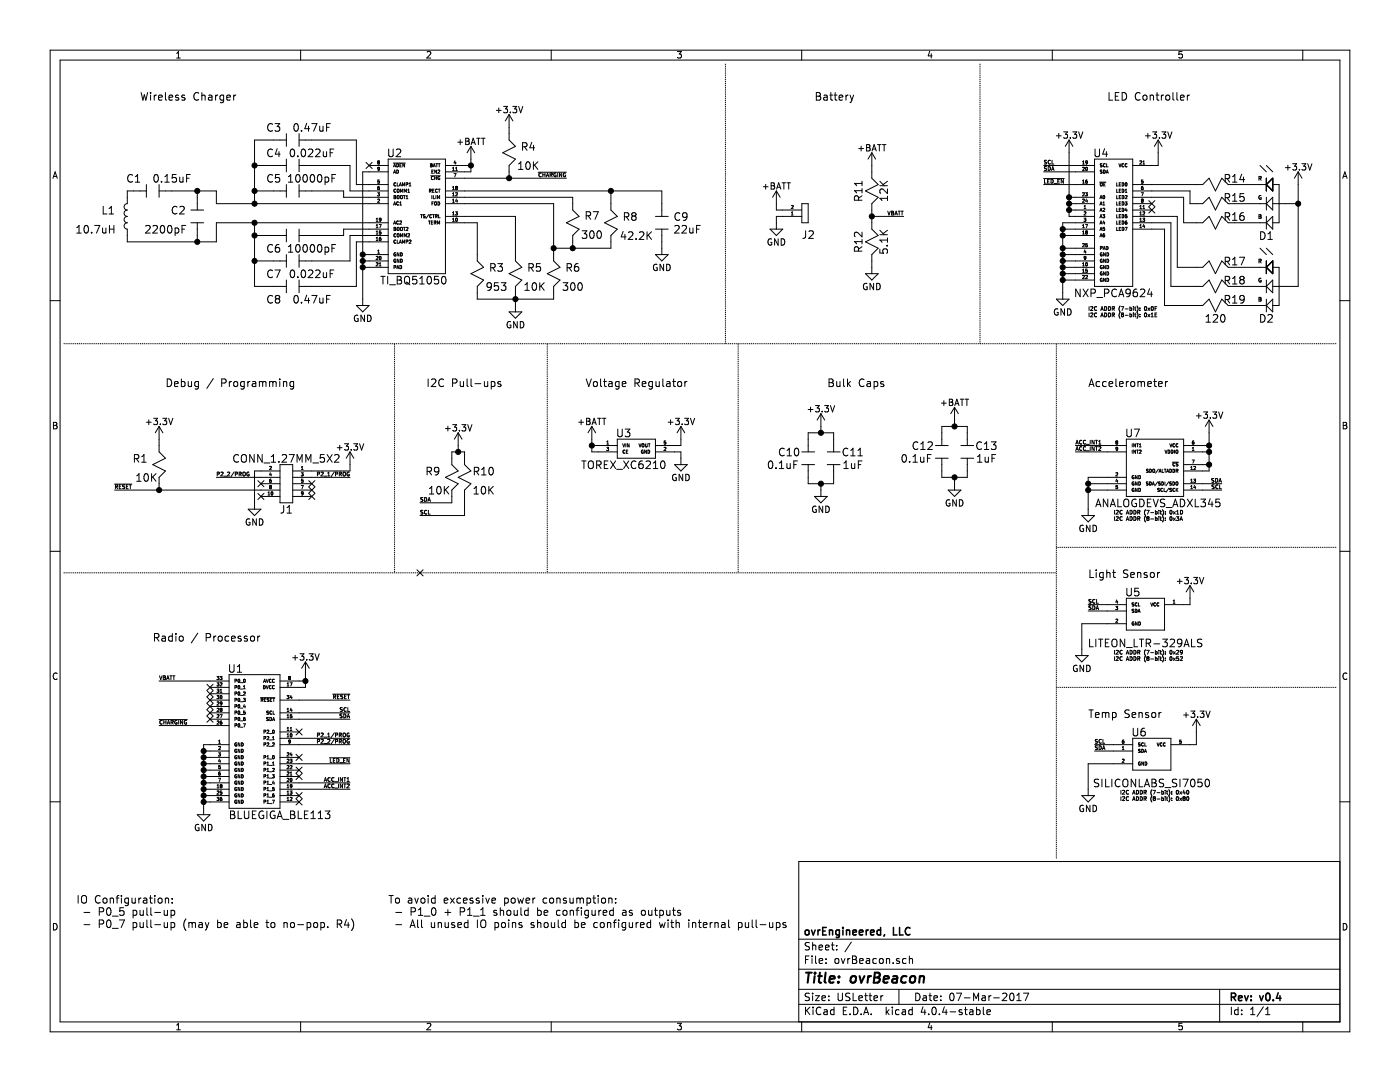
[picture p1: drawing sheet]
<svg xmlns="http://www.w3.org/2000/svg" width="279mm" height="216mm" viewBox="0 0 279 216" stroke-linecap="round" stroke-linejoin="round" font-family="sans-serif">
<g fill="none" stroke="#000" stroke-width=".2">
<path d="M10 10h259.4v195.9h-259.4zM12 12h255.4v191.9h-255.4zM28.2 18.5l.3 1.5 .3-1.1 .3 1.1 .4-1.5M30 18.5v.1M30 19v1M30.8 19v1M31.2 19l-.4 .3M31.6 19.5l.8-.2-.1-.3h-.4l-.3 .2 .1 .7h.6M33 18.5v1.3l.2 .2M33.7 19.5l.8-.2-.1-.3h-.4l-.3 .2 .1 .7h.6M35.3 11.6h.7M35.3 10.6l.3-.3v1.3"/>
<path d="M35.6 19h-.3l-.3 .2 .1 .2 .5 .2v.3h-.6M36.9 19h-.4l-.2 .2v.2l.6 .2v.3h-.6M39.6 18.6a.72 .72 0 0 0-1 .5 .72 .72 0 0 0 .7 .9l.3-.2M40.3 18.5v1.5M40.3 19.1l.1-.1a.36 .36 0 0 1 .5 .2v.8M41.7 19h.5l.1 1M42.3 19.3l-.5 .1a.3 .3 0 0 0-.2 .3 .3 .3 0 0 0 .2 .3l.5-.1M43 19v1M43.5 19l-.5 .3M44.6 19h-.4l-.3 .3v.4l.1 .2h.6M44.6 19v1.2l-.3 .3-.3-.1M45.3 19.5l.7-.2-.1-.3h-.4l-.2 .2v.7h.6"/>
<path d="M46.6 19v1M47.1 19l-.5 .3M60 10v2M85.2 10.4l.5-.1 .3 .3-.8 1h.8M110 10v2M135.2 10.3h.8l-.4 .5h.3l.1 .2-.1 .5-.2 .1-.5-.1M160 10v2M162.9 18.5h.5l.3 .3-.3 .4 .3 .1 .1 .4-.3 .3h-.6zM162.9 19.2h.5M164.4 19h.6l.1 1M165.1 19.3l-.5 .1a.3 .3 0 0 0-.2 .3 .3 .3 0 0 0 .2 .3l.5-.1M165.6 19h.6"/>
<path d="M165.8 18.5v1.3l.4 .2M166.5 19h.6M166.7 18.5v1.3l.4 .2M167.5 19.5l.7-.2-.1-.3h-.4l-.2 .2v.7h.6M168.8 19v1M169.3 19l-.5 .3M169.6 19l.4 1M170 20l-.4 .5M170.4 19l-.4 1M185.5 10.2l-.3 1h.8M185.9 10.7v.9M210 10v2"/>
<path d="M221.3 18.5v1.5h.8M222.6 19.2h.5M223.3 18.5h-.7v1.5h.7M224 18.5a.77 .77 0 0 1 .8 .7 .77 .77 0 0 1-.8 .8zM227.5 18.6a.72 .72 0 0 0-1 .5 .72 .72 0 0 0 .7 .9l.3-.2M228.2 19.1l.2-.1 .4 .1 .1 .6-.1 .2-.4 .1-.2-.2zM229.5 19.1l.1-.1a.36 .36 0 0 1 .6 .2v.8M229.5 19v1M230.7 19h.6M230.9 18.5v1.3l.4 .2M231.8 19v1M232.2 19l-.4 .3"/>
<path d="M232.7 19.1l.2-.1 .5 .1 .1 .6-.2 .2-.4 .1-.2-.2zM234.1 18.5v1.3l.2 .2M234.9 18.5v1.3l.2 .2M235.6 19.5l.7-.2-.1-.3h-.4l-.2 .2 .1 .7h.5M235.9 10.3h-.6v.6l.1-.1h.5l.1 .5-.3 .3-.4-.1M237 19v1M237.4 19l-.4 .3M260 10v2M10.6 35.6l.4-1.3 .4 1.3M10.7 35.2h.6M26.4 35a.72 .72 0 0 0-1 .5 .72 .72 0 0 0 .7 .8l.3-.1M27 36.3h.9"/>
<path d="M27 35.3l.5-.5v1.5M29.2 38.1h-3.8v2.5a.63 .63 0 0 0-.6 .7 .63 .63 0 0 0 .6 .6 .63 .63 0 0 0-.6 .6 .63 .63 0 0 0 .6 .7 .63 .63 0 0 0-.6 .6 .63 .63 0 0 0 .6 .6 .63 .63 0 0 0-.6 .7 .63 .63 0 0 0 .6 .6v2.6h17.8v-3.9h34.3M29.2 36.8v2.6M30.9 35l.2-.2a.81 .81 0 0 1 .5 .8 .81 .81 0 0 1-.5 .7l-.2-.1-.2-.4zM31.7 36.8v2.6M31.7 38.1h11.5v2.5h34.3M32.2 36.2v.1M32.9 36.3h.9M32.9 35.3l.5-.5v1.5M35.2 34.8h-.8l-.1 .8 .3-.2 .5 .1 .1 .6-.3 .2-.6-.1M35.9 35.3v.8a.38 .38 0 0 0 .6 .1M36.5 35.3v1"/>
<path d="M37.2 35.6h.5M38 34.8h-.8v1.5M39.4 38.1v3.8M50.8 38.1h6.3M50.8 33h6.3M54.4 35a.72 .72 0 0 0-1 .5 .72 .72 0 0 0 .7 .8l.3-.1M54.4 24.8a.72 .72 0 0 0-1 .5 .72 .72 0 0 0 .7 .9l.3-.2M54.4 29.9a.72 .72 0 0 0-1 .5 .72 .72 0 0 0 .7 .9l.3-.2M54.9 24.7h.9l-.5 .5 .4 .1 .1 .2v.5l-.3 .2h-.4l-.2-.2M55.3 29.7l-.4 1.1h1M55.7 30.3v1M55.8 34.8h-.8l-.1 .8 .3-.2 .5 .1 .1 .6-.3 .2-.6-.1"/>
<path d="M57.1 27.9h-6.3v12.7M57.1 26.7v2.5M57.1 31.7v2.6M57.1 36.8v2.6M57.6 36.3h.8M57.6 35.3l.4-.5v1.5M58.1 29.9l.2-.2a.81 .81 0 0 1 .5 .8 .81 .81 0 0 1-.5 .8l-.2-.2-.2-.4zM58.8 24.8l.2-.1a.81 .81 0 0 1 .6 .7 .81 .81 0 0 1-.6 .8l-.2-.2-.2-.4zM59.2 35l.2-.2a.81 .81 0 0 1 .5 .8 .81 .81 0 0 1-.5 .7l-.2-.1-.2-.4zM59.4 31.1v.2M59.7 38.1h8.9v1.3h8.9M59.7 33h10.1v5.1h7.7"/>
<path d="M59.7 26.7v2.5M59.7 31.7v2.6M59.7 36.8v2.6M59.7 27.9h11.4v8.9h6.4M60.2 26v.2M60.2 29.9l.3-.2a.81 .81 0 0 1 .5 .8 .81 .81 0 0 1-.5 .8l-.3-.2-.1-.4zM60.6 35l.2-.2a.81 .81 0 0 1 .6 .8 .81 .81 0 0 1-.6 .7l-.2-.1-.1-.4zM61.2 24.6l-.4 1.1h1M61.5 29.9l.6-.2 .3 .5-.9 1.1h.9M61.6 25.2v1M62.1 35l.2-.2a.81 .81 0 0 1 .5 .8 .81 .81 0 0 1-.5 .7l-.2-.1-.2-.4zM62.2 24.7h1l-.6 1.5"/>
<path d="M63 29.9l.6-.2 .3 .5-1 1.1h1M63.5 35l.2-.2a.81 .81 0 0 1 .6 .8 .81 .81 0 0 1-.6 .7l-.2-.1-.2-.4zM63.8 25.2v.8a.38 .38 0 0 0 .7 0M64.5 25.2v1M64.5 30.3v.8a.38 .38 0 0 0 .7 0M64.9 35.4l.4-.1 .3 .3v.5l-.1 .2h-.6M64.9 35.3v1.6M65.2 25.4h.5M65.2 30.3v1M65.9 30.5h.5M65.9 24.7h-.7v1.5M66.2 35.6h.6"/>
<path d="M66.6 29.7h-.7v1.6M67 34.8h-.8v1.5M73.1 32.4l1.2 1.2M73.7 33h3.8M74.3 32.4l-1.2 1.2M75.4 38.5h.3l-.2 .2 .2 .1v.3l-.3-.1M75.4 39.8h.3v.1l-.3 .5h.3M75.4 33.4h.3v.3h-.3zM75.4 39.8h.1M75.4 37.5h.3v.3h-.3zM75.4 37.5h.1M75.5 32.4l-.1-.1 .1-.2 .2 .1-.1 .2"/>
<path d="M75.5 32.4l-.1 .1 .1 .2 .2-.1-.1-.2M75.5 32.4h.1M75.7 37.2h-.2l-.1 .3M75.7 35.9h-.3v.3h.3v.3h-.3M75.7 33.7l-.1 .3h-.2M75.7 33.7h.1M77.5 31.7h11.4v22.9h-11.4zM77.5 34.3h-5.1v26.7M77.6 29.7v1.3l.3 .3h.3l.3-.3v-1.3M78.5 32.5h2.4M78.5 33.3l.3-.6 .2 .6M78.5 34.6l.3-.7 .2 .7"/>
<path d="M78.6 34.4h.3M78.6 33.1h.3M78.6 39l.3 .1-.1 .2 .2 .1-.1 .2h-.3zM78.6 39.3h.2M79 36.5a.28 .28 0 0 0-.4 .3 .28 .28 0 0 0 .4 .2M79 36.5h.1M79 37.8a.28 .28 0 0 0-.4 .2 .28 .28 0 0 0 .4 .3M79.1 29.9l.6-.2 .3 .5-1 1.1h1M79.2 32.7a.32 .32 0 0 1 .3 .3 .32 .32 0 0 1-.3 .3zM79.2 33.9a.32 .32 0 0 1 .3 .4 .32 .32 0 0 1-.3 .3zM79.3 37.8h.3v.6l-.3-.1zM79.3 39.1h.3v.5l-.3-.1z"/>
<path d="M79.3 36.5v.6h.3M79.7 37.1l.2-.6 .2 .6M79.8 36.9h.3M79.8 33h.2M79.9 39.1h.4l-.1 .5-.3-.1zM79.9 38.4v-.7l.2 .5 .3-.5v.7M80.1 32.7h-.3v.6h.3M80.3 37.1v-.6l.2 .4 .2-.4v.6M80.5 39h.4M80.7 38.4v-.7l.2 .5 .2-.5v.7M80.7 39v.6M80.7 32.7v.6l-.3-.6v.6"/>
<path d="M81.1 39.2l.1-.2v.6M81.1 39.6h.3M81.4 36.8h-.3M81.4 36.5h-.3v.6M81.4 36.5h.1M81.4 36.5v.3M81.4 36.8h.1M81.4 38.4h.3M81.4 37.9l.2-.2v.7M81.7 36.7l.1-.2v.6M81.7 37.1h.3M85.7 38.1l.3-.1v-.2l-.3-.1v.7"/>
<path d="M85.9 38.1l.2 .3M85.9 32.7h.3l-.1 .3 .2 .1-.1 .2h-.3zM85.9 33h.2M86 35.1h1.9M86.2 39v.6M86.2 34.2h.2M86.3 38h.2M86.4 33.3l.3-.6 .2 .6M86.5 35.3a.28 .28 0 0 0-.4 .2 .28 .28 0 0 0 .4 .3M86.5 33.9h-.3v.7h.3M86.5 39v.6h.3M86.5 33.1h.3"/>
<path d="M86.6 37.7h-.3v.7h.3M86.7 35.2v.6M86.7 35.5h.4M87 32.7h.4M87 39v.6M87.1 35.2v.6M87.1 33.9v.7l-.3-.7v.7M87.2 32.7v.6M87.3 37.8a.28 .28 0 0 0-.4 .2 .28 .28 0 0 0 .4 .3M87.3 39.6v-.6l.2 .5 .2-.5v.6M87.4 34h.1M87.4 34h.3"/>
<path d="M87.5 37.7h.3M87.5 32.7h.3M87.7 32.7v.6M87.7 37.7v.7M87.7 34h.1M87.7 35.2a.28 .28 0 0 0-.3 .3 .28 .28 0 0 0 .4 .3v-.2h-.2M87.7 34v.2l-.3 .4h.4M88.9 38.1h43.2v5.1M88.9 35.6h24.1M88.9 33h5.1M88.9 39.4h25.4v2.5l1.3 1.3-2.6 1.2 2.6 1.3-1.3 1.3v2.5M90.3 34h.4"/>
<path d="M90.3 39.1h.4M90.3 37.8h.4M90.3 33.6l.2-.2v.6M90.3 37.4l.2-.2v.6M90.3 38.6l.2-.1v.6M90.3 39.9l.2-.2v.7M90.6 34.6h.4l-.2 .7M90.8 32.1l-.2 .4h.4M90.9 38.5h.3l.1 .1-.4 .5h.4M90.9 37.3l.2 .2M90.9 34h.4M90.9 32.3v.4"/>
<path d="M90.9 37.3h.1M90.9 33.6l.2-.2v.6M91.1 37.5l-.2 .1 .2 .2 .2-.1-.1-.2M91.1 37.5h.1M91.1 39.7l-.2 .4h.4M91.2 37.2l-.3 .1M91.2 39.9v.5M91.2 37.2h.1M91.3 37.2v.1M91.3 37.3l-.1 .2M91.3 37.3h.1M91.4 28.4h.9"/>
<path d="M91.8 27.9v1M92.9 27.6h.5l.2 .2-.2 .4 .2 .1v.3l-.2 .3h-.5zM92.9 28.2h.5M94 29.2v5.1h-5.1M94 29.2l-.8 1.3M94 29.2l.7 1.3M94 28.9l.4-1.3 .5 1.3M94.2 28.5h.5M95.1 27.6h.7M95.5 27.6v1.3M96.1 27.6h.7M96.4 27.6v1.3"/>
<path d="M99.1 22h.9M99.5 21.5v1M100.5 21.2h.8l-.4 .5 .3 .1v.6l-.1 .1-.6-.1M101.6 22.9v5l1.3 1.3-2.6 1.3 2.6 1.2-1.3 1.3v2.6M101.6 22.9l-.8 1.2M101.6 22.9l.8 1.2M101.9 22.4v.1M102.3 21.2h.8l-.4 .5 .4 .1v.6l-.2 .1-.6-.1M103.5 33.8h.9M103.5 32.7l.4-.4v1.5M103.5 21.2l.4 1.3 .4-1.3M104.3 29.3l.7-.1 .2-.2-.1-.4-.2-.1h-.6v1.5"/>
<path d="M104.7 29.3l.5 .7M105.1 32.4l.2-.1a.81 .81 0 0 1 .5 .7 .81 .81 0 0 1-.5 .8l-.2-.1-.2-.5zM106.1 28.4l-.4 1.1h1M106.5 32.3v1.5M106.5 29v1M106.7 32.9l.6 .9M107.3 32.3l-.8 .8M107.4 34.4h5.6M108 34.6a.34 .34 0 0 0-.5 .3 .34 .34 0 0 0 .5 .3M108.3 34.5v.8M108.3 34.9h.5M108.8 34.5v.8"/>
<path d="M109 35.3l.3-.8 .2 .8M109.1 35.1h.3M109.8 34.9h.3l.1-.3-.4-.1v.8M110 34.9l.2 .4M110.8 35h.2v.2M110.9 34.5a.35 .35 0 0 0-.4 .4 .35 .35 0 0 0 .4 .3M111 35.2h-.1M111.3 34.5v.8M112.1 34.5v.8l-.4-.8v.8M112.8 35h.1v.2M112.9 34.5a.35 .35 0 0 0-.5 .4 .35 .35 0 0 0 .5 .3M112.9 35.2h.1"/>
<path d="M121.9 38.1v3.8l1.3 1.3-2.6 1.2 2.6 1.3-1.3 1.3v2.5h-11.4M152.3 37.3h1M152.8 36.8v.9M153.9 36.5h.4l.3 .2-.3 .4 .3 .1v.3l-.2 .2h-.5zM153.9 37.1h.4M154.9 38.1v3.8h5.1M154.9 38.1l-.7 1.3M154.9 38.1l.8 1.3M155 37.7l.4-1.2 .4 1.2M155.1 37.4h.6M156.1 36.5h.7M156.4 36.5v1.2"/>
<path d="M157 36.5h.8M157.4 36.5v1.2M171.3 40l-.1-.8-.2-.1h-.3l-.2 .3v.6h1.5M171.4 29.6h.9M171.9 29.2v.9M172 36.6h-1.5l.4 .5M172 39.1l-.7 .5M172 36.2v.9M172 37.6v.9M172 38h-1.5l.4 .5M172.9 28.9h.5l.2 .2-.2 .3 .2 .2 .1 .3-.3 .2h-.5zM172.9 29.4h.5"/>
<path d="M174 30.5v5.1l1.3 1.2-2.6 1.3 2.6 1.3-1.3 1.2v5.1l1.3 1.3-2.6 1.3 2.6 1.2-1.3 1.3v3.8M174 30.5l-.8 1.2M174 30.5l.8 1.2M174 30.1l.4-1.2 .5 1.2M174.2 29.7h.6M175.1 28.9h.7M175.5 28.9v1.2M175.6 37.1h1.5M175.6 36.2l.9 .9M176.1 28.9h.7M176.5 28.9v1.2M177.1 37.7v.9l-1.1-.9-.4 .3 .1 .6"/>
<path d="M177.1 39.1v.9M177.1 39.6h-1.5l.4 .4M177.1 36.2l-.8 .6M208.3 33h10.1M208.3 34.3h10.1M208.3 36.8h10.1M208.3 35.6h4.1M208.4 32.7h.4M208.5 35.8v.8h.3M208.8 32.4h.1M208.8 32.7h.1M208.8 32.4v.3"/>
<path d="M208.9 33.3h-.4v.2a.31 .31 0 0 1 .3 .4l-.4 .1M208.9 32l-.5 .1 .4 .3M209.1 36.1h.2M209.2 33.2a.38 .38 0 0 1 .4 .4 .38 .38 0 0 1-.4 .4zM209.4 35.8h-.3v.8h.3M209.6 32a.34 .34 0 0 0-.4 .3 .34 .34 0 0 0 .4 .4M209.8 35.8a.38 .38 0 0 1 .4 .4 .38 .38 0 0 1-.4 .4zM209.9 34l.2-.8 .3 .8M209.9 33.8h.4M210 32v.7h.3M210.3 36.6h.6M210.8 27.1h1"/>
<path d="M211.1 36.1h.3M211.3 26.6v1M211.5 35.8h-.4v.8h.4M212.2 35.8v.8l-.4-.8v.8M212.3 26.3h.8l-.5 .5 .4 .1v.6l-.2 .1-.5-.1M213.4 27.9v15.3h5M213.4 39.4h5M213.4 27.9l-.8 1.3M213.4 27.9l.7 1.3M213.6 27.5v.1M214.1 26.3h.8l-.4 .5 .3 .1v.6l-.1 .1-.6-.1M215.3 26.3l.4 1.3 .4-1.3"/>
<path d="M216.1 33.4h.3v.2l-.4 .4h.4M216.1 32.3l.1-.2v.6M216.1 36.6h.3M216.1 32.7h.3M216.1 36.1l.1-.2v.7M216.1 38.5h.3v.1l-.4 .5h.4M216.1 39.8h.3v.1l-.4 .5h.4M216.6 38.5h.4l-.2 .2 .2 .1v.3l-.4-.1M216.7 33.4a.29 .29 0 0 1 .3 .3 .29 .29 0 0 1-.3 .3zM216.8 39.7l-.1 .4h.3M217 35.9l-.3 .1v.2v.3h.3v-.3l-.3 .1M217 39.9v.5"/>
<path d="M217 32.4l-.1 .1-.2-.1v-.2l.2-.1a.4 .4 0 0 1-.1 .6h-.1M218.4 31.7h7.7v25.4h-7.7zM218.5 29.7v1.3l.3 .3h.3l.3-.3v-1.3M219.5 36.3h1.2M219.5 39.6l.2-.6 .2 .6M219.6 39.5h.3M219.6 36.6h.4l-.1 .5-.3-.1zM219.6 34v.2l.3 .2-.3 .1M219.6 34h.3M219.6 34h.1M219.9 32.7h-.3a.24 .24 0 0 0 0 .3 .24 .24 0 0 0 .3 0v.3h-.3M220.2 39.1v-.1a.29 .29 0 0 1 .3 .3 .29 .29 0 0 1-.3 .3z"/>
<path d="M220.2 33.9a.32 .32 0 0 1 .4 .4 .32 .32 0 0 1-.4 .3zM220.3 36.8h.2M220.4 29.7l-.3 1.1h.9M220.6 36.5h-.3v.6h.3M220.6 32.7a.28 .28 0 0 0-.4 .3 .28 .28 0 0 0 .4 .2M220.8 34.6l.2-.7 .2 .7M220.8 30.3v1M220.8 34.4h.3M220.9 32.7v.6h.3M222.9 39v.6h.3M222.9 36.5v.6h.3M222.9 37.7v.7h.3"/>
<path d="M223.3 32.7l.2 .6 .2-.6M223.4 38h.2M223.4 39.3h.2M223.4 36.8h.2M223.7 37.7h-.3v.7h.3M223.7 36.5h-.3v.6h.3M223.7 39h-.3v.6h.3M224 37.7a.32 .32 0 0 1 .3 .4 .32 .32 0 0 1-.3 .3zM224 36.5a.32 .32 0 0 1 .3 .3 .32 .32 0 0 1-.3 .3zM224 39a.32 .32 0 0 1 .3 .3 .32 .32 0 0 1-.3 .3zM224.3 32.7a.28 .28 0 0 0-.4 .3 .28 .28 0 0 0 .4 .2M224.6 39.1l.3-.1v.2l-.4 .4h.4"/>
<path d="M224.6 38.4h.3M224.6 37.9l.1-.2v.7M224.6 36.5a.29 .29 0 0 1 .3 .3 .29 .29 0 0 1-.3 .3zM224.6 36.5h.1M224.9 32.7a.28 .28 0 0 0-.4 .3 .28 .28 0 0 0 .4 .2M226.1 38.1h11.4v2.5h2.5l1.3-1.2 1.3 2.5 1.2-2.5 1.3 1.2h7.6M226.1 39.4h10.1v5h3.8l1.3-1.2 1.3 2.5 1.2-2.5 1.3 1.2h7.6M226.1 36.8h13.9l1.3-1.2 1.3 2.5 1.2-2.5 1.3 1.2h7.6M227.5 32.2l.3-.1v.2l-.3 .4h.3M227.8 38.5h.4l-.3 .6M227.8 37.5l.1 .3h.2v-.3M227.8 39.9h.1"/>
<path d="M227.8 39.9l.1 .1M227.8 37.5h.1M228.1 37.5h-.3M228.1 32.7h.3M228.1 39.8l-.3 .1M228.1 37.2h-.2l-.1 .3M228.1 37.5h.1M228.1 39.8h.1M228.1 32.3l.2-.2v.6M228.1 35.9h-.3v.3h.3v.3h-.3M228.1 39.8v.1M228.1 39.9h.1"/>
<path d="M228.1 39.9l-.1 .1M228.6 27.1h1M229.1 26.6v1M230 26.3h.8l-.4 .5 .4 .1v.6l-.2 .1-.6-.1M231.1 27.9v5.1h-5M231.1 27.9l-.7 1.3M231.1 27.9l.8 1.3M231.4 27.5v.1M231.9 26.3h.8l-.5 .5 .4 .1v.6l-.2 .1-.5-.1M233 26.3l.5 1.3 .4-1.3M244.5 35.6h.8l.1-.3-.1-.3-.2-.2h-.6v1.5M244.5 39.4h.8l.1-.3-.1-.3-.2-.2h-.6v1.6"/>
<path d="M244.9 35.6l.5 .7M244.9 39.4l.5 .8M246 39.1l.4-.5v1.6M246 36.3h.9M246 35.3l.4-.5v1.5M247.8 34.7l-.4 1.1h1M248.2 35.3v1M248.2 38.6h-.7l-.1 .8 .2-.2 .6 .1 .1 .6-.3 .3-.6-.2M251.3 35.6h.3l.1-.3-.4-.1v.8M251.4 35.6l.3 .4M251.5 33l1.2 1.3M251.7 39a.35 .35 0 0 0-.5 .4 .35 .35 0 0 0 .5 .3v-.3h-.1"/>
<path d="M252.7 33l1.3 1.3M252.7 35.6v2.5M252.7 39.4v2.5M254 36.8h1.3v7.6h-1.3M254 35.6v2.5l-1.3-1.3zM254 39.4v2.5l-1.3-1.3zM256.5 33.5h1M257 33v.9M258 32.7h.8l-.5 .4 .4 .1v.6l-.2 .1-.5-.1M259.1 34.3v22.8h-5.1M259.1 34.3l-.8 1.3M259.1 34.3l.7 1.3"/>
<path d="M259.3 33.8v.1M259.8 32.7h.8l-.4 .4 .4 .1v.6l-.2 .1-.6-.1M261 32.7l.4 1.2 .4-1.2M268 35.6l.4-1.3 .4 1.3M268.1 35.2h.6M10 60h2M15.3 46.5h.9M15.3 45.4l.5-.4v1.5M16.9 45.1l.2-.1a.81 .81 0 0 1 .6 .7 .81 .81 0 0 1-.6 .8l-.2-.1-.1-.5zM18.3 46.4v.1M18.9 45h1l-.6 1.5M20.5 45.5v.8a.38 .38 0 0 0 .6 .1"/>
<path d="M20.6 41.2v1.5h.7M21.1 45.5v1M21.8 42.7h.9M21.8 41.6l.4-.4v1.5M21.8 45.7h.9M21.8 45v1.5M22.7 45v1.5M29.1 45.1l.6-.1 .3 .4-1 1.1h1M30.5 45.1l.6-.1 .3 .4-.9 1.1h.9M32.1 45.1l.3-.1a.81 .81 0 0 1 .5 .7 .81 .81 0 0 1-.5 .8l-.3-.1-.1-.5zM33.6 45.1l.2-.1a.81 .81 0 0 1 .5 .7 .81 .81 0 0 1-.5 .8l-.2-.1-.2-.5zM35 45.6l.4-.1 .3 .3v.4l-.2 .2h-.5"/>
<path d="M35 45.5v1.5M35.3 41.3a.72 .72 0 0 0-1 .5 .72 .72 0 0 0 .7 .9l.3-.2M35.9 41.3l.6-.1 .3 .4-1 1.1h1M36.3 45.7h.5M37.1 45h-.8v1.5M38.1 41.9h2.5M38.1 44.4h2.5M39.4 44.4v3.9M50.8 44.4v12.7h6.3M50.8 47h6.3M50.8 52.1h6.3M54.4 54a.72 .72 0 0 0-1 .5 .72 .72 0 0 0 .7 .9l.3-.2"/>
<path d="M54.4 48.9a.72 .72 0 0 0-1 .5 .72 .72 0 0 0 .7 .9l.3-.1M54.4 59.1a.72 .72 0 0 0-1 .5 .72 .72 0 0 0 .7 .9l.3-.2M54.9 53.9h1l-.7 1.5M55.2 59.6l-.3-.3 .3-.3h.5l.1 .3-.3 .3M55.2 59.6l-.3 .3v.3l.3 .3h.3l.3-.3v-.3l-.3-.3M55.2 59.6h.3M55.7 48.8l-.5 .1a.99 .99 0 0 0 0 1.4l.6-.1v-.5l-.3-.3h-.3l-.3 .3M57.1 45.7v2.6M57.1 50.8v2.5M57.1 55.9v2.5M57.6 50.3h.8M57.6 49.2l.4-.4v1.5"/>
<path d="M58.1 54l.2-.1a.81 .81 0 0 1 .5 .7 .81 .81 0 0 1-.5 .8l-.2-.2-.2-.4zM58.8 59.1l.2-.1a.81 .81 0 0 1 .6 .7 .81 .81 0 0 1-.6 .8l-.2-.2-.2-.4zM59.2 48.9l.2-.1a.81 .81 0 0 1 .5 .8 .81 .81 0 0 1-.5 .7l-.2-.1-.2-.5zM59.4 55.2v.2M59.7 45.7v2.6M59.7 50.8v2.5M59.7 55.9v2.5M60.2 54l.3-.1a.81 .81 0 0 1 .5 .7 .81 .81 0 0 1-.5 .8l-.3-.2-.1-.4zM60.6 48.9l.2-.1a.81 .81 0 0 1 .6 .8 .81 .81 0 0 1-.6 .7l-.2-.1-.1-.5zM61.2 58.9l-.4 1.1h1M61.5 54l.6-.1 .3 .4-.9 1.1h.9M61.6 59.5v1"/>
<path d="M62.1 48.9l.2-.1a.81 .81 0 0 1 .5 .8 .81 .81 0 0 1-.5 .7l-.2-.1-.2-.5zM62.2 59h1l-.6 1.5M63 54l.6-.1 .3 .4-1 1.1h1M63.5 48.9l.2-.1a.81 .81 0 0 1 .6 .8 .81 .81 0 0 1-.6 .7l-.2-.1-.2-.5zM63.8 59.5v.8a.38 .38 0 0 0 .7 0M64.5 59.5v1M64.5 54.4v.8a.38 .38 0 0 0 .7 0M64.9 49.4l.4-.1 .3 .3v.4l-.1 .2h-.6M64.9 49.3v1.5M65.2 54.4v1M65.2 59.7h.5M65.9 54.6h.5"/>
<path d="M65.9 59h-.7v1.5M66.2 49.5h.6M66.6 53.9h-.7v1.5M67 48.8h-.8v1.5M72.4 52.1h5.1M72.4 50.8h5.1M72.4 53.3h5.1M75.1 46.3l.2-.2v.6M75.1 52.5h.3v.1l-.3 .5h.3M75.1 47.5l.2-.2v.7M75.1 45l.2-.2v.6M75.1 44.2h.3"/>
<path d="M75.1 46.7h.3M75.1 43.7l.2-.2v.7M75.1 48h.3M75.1 45.4h.3M75.1 51.2h.3M75.1 51.2h.1M75.4 51.2h.1M75.4 50.5h.3M75.4 50.1l.2-.2v.6M75.4 51.2v.2l-.3 .4h.3M75.7 44.8h.4l-.3 .6M75.7 53.1h.3"/>
<path d="M75.7 52.6l.2-.2v.7M75.7 47.7h.1M75.7 47.6v.1M76 47.3l-.2 .1-.1 .2v.4h.3v-.3l-.3-.1M76 55.1h.9M76 46.1h-.3v.3h.3v.3l-.3-.1M76 43.8l-.1 .1-.2-.1v-.2l.2-.1a.4 .4 0 0 1 0 .7h-.2M76.4 55.1v1.6M77.4 55.1v1.6M77.5 45.7h-8.9v1.3h-8.9M77.5 47h-7.7v5.1h-10.1M77.5 48.3h-6.4v8.8h-11.4"/>
<path d="M77.7 56.8h1.2M78.5 40.9l.3-.6 .2 .6M78.5 44.7l.3-.6 .2 .6M78.6 40.7h.3M78.6 44.6h.3M78.6 53.3h.3l.1-.3h-.4v.6M78.6 45.7h.2M78.9 45.4h-.3v.6h.3l.1-.2-.2-.1M78.9 45.4h.1M78.9 45.4l-.1 .3M79 50.5a.28 .28 0 0 0-.4 .3 .28 .28 0 0 0 .4 .2v-.2h-.1M79 47.9v.1"/>
<path d="M79 51.7a.28 .28 0 0 0-.4 .3 .28 .28 0 0 0 .4 .3v-.2h-.1M79 47.9a.28 .28 0 0 0-.4 .3 .28 .28 0 0 0 .4 .3M79 46.7a.28 .28 0 0 0-.4 .2 .28 .28 0 0 0 .4 .3M79.2 53.6l.2-.6 .2 .6M79.2 53.4h.4M79.3 45.4h.3v.6l-.3-.1zM79.3 46.7h.3v.5h-.3zM79.3 55.1h.5l.3 .3-.3 .5 .3 .1 .1 .4-.3 .3h-.6zM79.3 47.9v.6h.3M79.3 55.9h.5M79.5 44.1a.28 .28 0 0 0-.4 .3 .28 .28 0 0 0 .4 .3M79.5 40.3a.28 .28 0 0 0-.4 .3 .28 .28 0 0 0 .4 .2"/>
<path d="M79.6 50.4v.7l-.3-.7v.7M79.6 51.7v.6l-.3-.6v.6M79.7 48.5l.2-.6 .2 .6M79.8 48.4h.3M79.8 40.9h.3M79.8 40.5l.2-.2v.6M79.8 44.1h.3v.2l-.3 .4h.3M79.8 53a.32 .32 0 0 1 .4 .3 .32 .32 0 0 1-.4 .3zM79.9 51.7a.32 .32 0 0 1 .4 .3 .32 .32 0 0 1-.4 .3zM79.9 50.4a.32 .32 0 0 1 .4 .4 .32 .32 0 0 1-.4 .3zM79.9 45.4h.4l-.1 .6-.3-.1zM79.9 47.3v-.7l.2 .5 .3-.5v.7"/>
<path d="M80.3 48.5v-.6l.2 .5 .2-.5v.6M80.5 45.4h.4M80.7 47.3v-.7l.2 .5 .2-.5v.7M80.7 45.4v.6M80.8 55.4a.5 .5 0 0 1 .6-.3 .5 .5 0 0 1 .3 .6v.8a.53 .53 0 0 1-.6 .2 .53 .53 0 0 1-.4-.5zM81 56.3l.5 .3M81.1 45.4h.3M81.1 45.4h.1M81.4 48.2h-.3M81.4 47.9h-.3v.6M81.4 45.4h.1M81.4 47.9v.1"/>
<path d="M81.4 45.4v.2l-.4 .4h.4M81.4 46.7h.3v.1l-.3 .5h.3M81.4 48v.2M81.4 48.2h.1M81.5 56.6l.3 .2M81.7 47.9h.3M81.7 47.9v.1M82 47.9v.1M82 48v.2l-.4 .3h.4M83.1 55.1h-.7l-.1 .8 .2-.2 .6 .1 .1 .6-.3 .3-.6-.2M83.8 56.7h.9M83.8 55.6l.4-.5v1.6"/>
<path d="M83.9 42.8h.4M84.1 42.8v.7M84.5 42.9v.2l.3 .2-.3 .1M84.5 42.8h.3M84.5 42.8v.1M85.4 55.2l.2-.1a.81 .81 0 0 1 .5 .8 .81 .81 0 0 1-.5 .8 .98 .98 0 0 1-.2-1.5zM85.5 44.1h.4M85.6 42.8l-.6 .8M85.7 44.1v.6M86.1 44.4h.2M86.1 42.8a.28 .28 0 0 0-.4 .3 .28 .28 0 0 0 .4 .3M86.1 42.8v.1"/>
<path d="M86.2 40.6h.2M86.3 42.8h.4M86.4 44.1h-.3v.6h.3M86.5 40.3h-.3v.6M86.5 42.8v.7M86.7 44.4h.3v-.3h-.3v.6M86.7 40.4h.4l-.1 .5-.3-.1zM86.8 44.4l.2 .3M87 43.2l.2 .3M87.2 43.1l-.3 .1M87.2 42.8h-.3v.7M87.2 42.8v.1"/>
<path d="M87.2 42.9v.2M87.2 43.1h.1M87.3 44.7v-.6l.2 .5 .2-.5v.6M87.4 40.3a.32 .32 0 0 1 .4 .3 .32 .32 0 0 1-.4 .3zM87.5 55.1h-.8v.8l.2-.2 .5 .1 .2 .6-.4 .3-.5-.2M87.5 42.8v.7h.3M88.3 55.3l.2-.2a.81 .81 0 0 1 .5 .8 .81 .81 0 0 1-.5 .8l-.2-.2-.2-.4zM88.9 40.6h21.6v11.5l1.3 1.2-2.6 1.3 2.6 1.3-1.3 1.2v2.6h-15.3v-2.6l1.3-1.2-2.5-1.3 2.5-1.3-1.3-1.2v-7.7h-6.3M88.9 43.2h14v8.9l1.2 1.2-2.5 1.3 2.5 1.3-1.2 1.2v5.1M90.3 42.9h.4M90.3 40.4h.4M90.3 44.2h.4"/>
<path d="M90.3 42.4l.2-.1v.6M90.3 43.7l.2-.2v.7M90.9 42.3h.4l-.2 .2h.1M91 43.6a.29 .29 0 0 1 .3 .3 .29 .29 0 0 1-.3 .2zM91.2 42.5l.1 .1M91.3 42.6l-.1 .3-.3-.1M97.9 53.4l.8-.1 .1-.2v-.3l-.3-.2h-.6v1.5M98.1 57.1l-.3 .3h-.3l-.3-.3 .1-.5 .5-.2a.96 .96 0 0 1-.2 1.5h-.3M98.3 53.4l.5 .7M99.3 52.6h1l-.5 .6 .3 .1 .2 .2-.1 .5-.2 .1h-.5l-.2-.1M99.4 56.4h-.7l-.1 .7 .3-.1 .5 .1 .1 .6-.3 .2-.6-.1M100 56.4h1l-.5 .6 .3 .1 .2 .2-.1 .5-.2 .1h-.5l-.2-.1"/>
<path d="M104.7 56.8l.5-.4v1.5M104.7 57.9h.9M105.6 53.4l.7-.1 .2-.2-.1-.3-.3-.2h-.5v1.5M105.9 53.4l.6 .7M106.3 56.6l.3-.2a.81 .81 0 0 1 .5 .8 .81 .81 0 0 1-.5 .7l-.3-.1-.1-.4zM107.7 56.4v1.5M107.8 52.6h-.7l-.1 .7 .2-.1 .5 .1 .2 .5-.3 .3-.6-.1M107.9 57.1l.7 .8M108.6 56.4l-.9 .9M112.4 56.4h.9l-.5 .6 .4 .1 .1 .2-.1 .5-.2 .1h-.4l-.2-.1M113.2 53.4l.7-.1 .2-.2-.1-.3-.2-.2h-.6v1.5M113.6 53.4l.5 .7"/>
<path d="M114 56.6l.2-.2a.81 .81 0 0 1 .6 .8 .81 .81 0 0 1-.6 .7l-.2-.1-.1-.4zM115.4 52.6l-.5 .1a.99 .99 0 0 0 0 1.4l.5-.1 .1-.5-.3-.3h-.3l-.3 .3M115.5 56.6l.2-.2a.81 .81 0 0 1 .5 .8 .81 .81 0 0 1-.5 .7l-.2-.1-.2-.4zM116.2 46.1h.9l-.5 .5 .4 .1 .1 .2-.1 .5-.2 .2h-.4l-.2-.2M117 43.1l.7-.1 .2-.3-.1-.3-.2-.2h-.6v1.6M117.4 43.1l.5 .7M117.8 46.2l.3-.1a.81 .81 0 0 1 .5 .7 .81 .81 0 0 1-.5 .8l-.3-.2-.1-.4zM118.4 42.2h1l-.7 1.6M119.3 46.2l.2-.1a.81 .81 0 0 1 .5 .7 .81 .81 0 0 1-.5 .8l-.2-.2-.2-.4zM124.4 46.2l-.4 1.1h.9M124.6 43.3l.7-.1 .2-.2-.1-.4-.2-.2h-.6v1.6M124.7 46.8v1"/>
<path d="M125 43.3l.5 .7M125.4 46.4l.6-.1 .3 .4-.9 1.1h.9M126.4 43.1l-.3-.3 .3-.4 .4 .1 .1 .2-.3 .4M126.4 43.1l-.3 .3v.3l.3 .3h.2l.3-.3v-.3l-.3-.3M126.4 43.1h.2M126.9 47.6v.2M127.6 46.4l.6-.1 .3 .4-.9 1.1h.9M129.1 46.3v1.5M129.4 46.9l.6 .9M130 46.3l-.9 .8M130.8 45.7h2.5M130.8 43.2h2.5"/>
<path d="M130.8 50.8h2.5l-1.2 1.3zM131.1 52.8a.59 .59 0 0 0-.7 .6 .59 .59 0 0 0 .7 .5l.1-.5h-.3M132.1 45.7v5.1M132.4 52.7v1.3l-.7-1.3v1.3M133 52.7a.64 .64 0 0 1 .8 .7 .64 .64 0 0 1-.8 .6zM134.7 45.1l.6-.1 .3 .4-1 1.1h1M135.7 42.6a.72 .72 0 0 0-1.1 .5 .72 .72 0 0 0 .8 .9l.3-.2M136.1 45.1l.6-.1 .3 .4-.9 1.1h.9M137.1 43.1l-.3 .3h-.3l-.3-.3 .1-.5 .5-.2a.96 .96 0 0 1-.1 1.6h-.3M137.6 45.5v.8a.38 .38 0 0 0 .7 .1M138.3 45.5v1M139 45.7h.5"/>
<path d="M139.8 45h-.8v1.5M153.7 45.7h2.5l-1.3 1.3zM154 47.7a.59 .59 0 0 0-.7 .6 .59 .59 0 0 0 .7 .5v-.4h-.2M155.3 47.7v1.2l-.7-1.2v1.2M155.9 47.7a.64 .64 0 0 1 .7 .6 .64 .64 0 0 1-.7 .6zM157.9 41h.3l.1 .2-.4 .4h.4M157.9 42.9h.4M157.9 42.4l.2-.1v.6M160 40.6h1.3v3.8h-1.3zM160 43.2h-5.1v2.5M160.8 46.1v1a.47 .47 0 0 1-.6 .5M161.4 46.2l.6-.1 .3 .4-.9 1.1h.9"/>
<path d="M171.3 50.1l-.1-.7-.2-.2-.3 .1-.2 .2v.6h1.5M172 46.3v1l-1.1-1-.4 .3 .2 .6M172 47.8v.9M172 49.2l-.7 .5M172 48.2h-1.5l.4 .5M172.7 54.6h2.6l-1.3 1.3zM173 56.6a.59 .59 0 0 0-.7 .6 .59 .59 0 0 0 .7 .5l.1-.4h-.3M174 43.2h6.3M174.3 56.5v1.3l-.7-1.3v1.3M175 56.5a.64 .64 0 0 1 .7 .7 .64 .64 0 0 1-.7 .6zM175.6 49.7v.8h.7l-.1-.2 .1-.5 .5-.1 .3 .3-.1 .5M175.6 46.8h1.5"/>
<path d="M175.6 45.9l.9 .9M177 49h.1M177.1 47.5v.9M177.1 47.9h-1.5l.4 .5M177.1 45.9l-.8 .7M177.2 42.1l.2 .8 .3-.8M177.9 42.1l.4 .2-.1 .2 .2 .1-.2 .3h-.3zM177.9 42.5h.3M178.6 42.9l.2-.8 .3 .8M178.7 42.7h.3M179.2 42.1h.5M179.5 42.1v.8"/>
<path d="M179.8 42.1h.5M180 42.1v.8M210.8 59.7h2.6l-1.3 1.3zM212.1 45.7h6.3M212.1 47h6.3M212.1 49.5h6.3M212.1 52.1h6.3M212.1 54.6h6.3M212.1 50.8h6.3M212.1 53.3h6.3M212.1 55.9h6.3M213.4 41.9h5"/>
<path d="M213.4 40.6h5M215.6 57.7v1.5l-.9-1.5v1.5M216.1 45l.1-.2v.6M216.1 46.3l.1-.2v.6M216.1 52.6l.1-.2v.7M216.1 53.9l.1-.2v.6M216.1 48.7l.3-.1v.2l-.4 .5h.4M216.1 53.1h.3M216.1 46.7h.3M216.1 45.4h.3M216.1 55h.3v.1l-.4 .5h.4M216.1 54.3h.3"/>
<path d="M216.2 57.7l1 1.5M216.3 43.5h.4l-.2 .3 .2 .1v.2h-.4M216.4 41.6h.3M216.4 41.2l.1-.2v.6M216.4 51.5h.1M216.4 51.2v.3M216.4 51.2h.3M216.4 51.5h.3M216.4 51.2h.1M216.5 49.9l-.1 .4h.3M216.6 44.8h.4l-.2 .6M216.7 42.3h-.3"/>
<path d="M216.7 55h.3v.1l-.4 .5h.4M216.7 42.3h.1M216.7 50.1v.4M216.7 51.2h.1M216.7 42.3v.2l-.4 .4h.4M216.7 51.2v.4l-.3 .2M216.7 51.5h.1M216.7 52.5a.29 .29 0 0 1 .3 .2 .29 .29 0 0 1-.3 .3zM216.7 51.4v.1M216.8 46.4h.1M216.8 46.4l-.1 .1 .1 .2h.2v-.3M216.9 46.4h.1"/>
<path d="M217 46.3l-.1 .1M217 54h.1M217 46.4h.1M217 46.3v-.2h-.3l.1 .3M217 48.6h-.3v.3h.3v.3h-.3M217 54v.3h-.3M217 53.7h-.3v.3h.3M217 46.3h.1M217.2 57.7l-1 1.5M217.7 58.5l.8-.1 .1-.2-.1-.4-.2-.1h-.6v1.5M218.4 44.4h-6.3v15.3M218.9 59.4h1.2"/>
<path d="M219.5 42.2l.2-.6 .2 .6M219.5 43.5l.2-.7 .2 .7M219.5 44.7l.2-.6 .2 .6M219.5 40.9l.2-.6 .2 .6M219.5 46l.2-.6 .2 .6M219.5 47.3l.2-.7 .2 .7M219.6 43.3h.3M219.6 40.7h.3M219.6 44.6h.3M219.6 42h.3M219.6 45.8h.3M219.6 47.1h.3"/>
<path d="M219.6 49.5h.3v-.3h-.3v.6M219.9 51.7a.28 .28 0 0 0-.3 .3 .28 .28 0 0 0 .4 .3v-.2h-.2M219.9 54.3a.28 .28 0 0 0-.3 .3 .28 .28 0 0 0 .4 .2v-.2h-.2M219.9 50.5a.28 .28 0 0 0-.3 .3 .28 .28 0 0 0 .4 .2v-.2h-.2M219.9 53a.28 .28 0 0 0-.3 .3 .28 .28 0 0 0 .4 .2v-.2h-.2M219.9 55.5a.28 .28 0 0 0-.3 .3 .28 .28 0 0 0 .4 .3v-.2h-.2M220.1 42.8h.4l-.2 .3h.1M220.1 41.6h.3l.1 .1-.4 .5h.4M220.1 40.9h.4M220.1 40.5l.2-.2v.6M220.1 49.8l.3-.6 .2 .6M220.2 49.6h.3"/>
<path d="M220.3 44.1l-.2 .4h.4M220.4 46.6l-.2 .1-.1 .2 .1 .3h.2v-.3l-.3 .1M220.4 44.3v.4M220.4 58.5l.8-.1 .1-.2-.1-.4-.2-.1h-.6v1.5M220.4 43.1h.1M220.4 45.6v.1M220.4 43.1v.3h-.3M220.4 45.7v.3l-.3-.1M220.4 45.4h-.3v.3l.3-.1M220.6 50.4v.7l-.4-.7v.7M220.6 51.7v.6l-.4-.6v.6M220.6 53v.6l-.4-.6v.6"/>
<path d="M220.6 54.3v.6l-.4-.6v.6M220.6 55.5v.7l-.4-.7v.7M220.8 49.2a.32 .32 0 0 1 .3 .3 .32 .32 0 0 1-.3 .3zM220.9 55.5a.32 .32 0 0 1 .4 .3 .32 .32 0 0 1-.4 .4zM220.9 51.7a.32 .32 0 0 1 .4 .3 .32 .32 0 0 1-.4 .3zM220.9 50.4a.32 .32 0 0 1 .4 .4 .32 .32 0 0 1-.4 .3zM220.9 53a.32 .32 0 0 1 .4 .3 .32 .32 0 0 1-.4 .3zM220.9 54.3a.32 .32 0 0 1 .4 .3 .32 .32 0 0 1-.4 .3zM222.8 57.8a.72 .72 0 0 0-1 .5 .72 .72 0 0 0 .7 .9l.3-.1M222.9 40.3v.6h.3M222.9 44.1v.6h.3M222.9 42.8v.7h.3"/>
<path d="M222.9 45.4v.6h.3M222.9 41.6v.6h.3M223.3 59.2l.5-1.5 .5 1.5M223.4 43.1h.2M223.4 44.4h.2M223.4 40.6h.2M223.4 45.7h.2M223.4 41.9h.2M223.4 58.8h.7M223.7 42.8h-.3v.7h.3M223.7 40.3h-.3v.6h.3M223.7 44.1h-.3v.6h.3"/>
<path d="M223.7 45.4h-.3v.6h.3M223.7 41.6h-.3v.6h.3M224 40.3a.32 .32 0 0 1 .3 .3 .32 .32 0 0 1-.3 .3zM224 44.1a.32 .32 0 0 1 .3 .3 .32 .32 0 0 1-.3 .3zM224 45.4a.32 .32 0 0 1 .3 .3 .32 .32 0 0 1-.3 .3zM224 41.6a.32 .32 0 0 1 .3 .3 .32 .32 0 0 1-.3 .3zM224 42.8a.32 .32 0 0 1 .3 .3 .32 .32 0 0 1-.3 .4zM224.5 40.3h.4l-.2 .2 .2 .1v.3l-.4-.1M224.5 45.4h.4l-.2 .6M224.7 41.5l-.1 .5h.3M224.9 44.1h-.3v.3v.3h.3v-.3h-.3M224.9 41.8v.4"/>
<path d="M224.9 43.1h.1M224.9 42.8h-.3v.3h.3M224.9 43.1v.3h-.3M225.6 58.3l-.3 .3h-.3l-.3-.3 .1-.5 .5-.1a.96 .96 0 0 1-.2 1.5h-.3M226.1 41.9h3.8M226.1 44.4h7.6v12.7h6.3l1.3-1.2 1.3 2.5 1.2-2.5 1.3 1.2h7.6M226.1 45.7h6.3v15.3h7.6l1.3-1.3 1.3 2.5 1.2-2.5 1.3 1.3h7.6M226.1 43.2h8.8v10.1h5.1l1.3-1.2 1.3 2.5 1.2-2.5 1.3 1.2h7.6M226.1 40.6h3.8M226.9 57.7l-.5 .1a.99 .99 0 0 0 0 1.4l.5-.1 .1-.6-.3-.2h-.3l-.3 .2M227.5 42.9h.3M227.5 41.2l.2-.2v.6"/>
<path d="M227.5 42.4l.2-.1v.6M227.5 43.7l.2-.2v.7M227.5 45l.2-.2v.6M227.5 41.6h.3M227.5 44.2h.3M227.5 45.4h.3M227.6 57.8l.6-.1 .3 .4-1 1.1h1M227.9 40l-.1 .1 .1 .3 .2-.2-.1-.2M227.9 40h.1M228.1 43.5h.3l-.2 .3 .2 .1v.2h-.3M228.1 41.6h.3M228.1 41.2l.2-.2v.6"/>
<path d="M228.1 42.3h.3M228.1 42.3h.1M228.2 44.8l-.1 .4h.4M228.4 45v.4M228.4 42.3h.1M228.4 42.3v.2l-.3 .4h.3M229.3 41.3l1.2 1.2M229.3 40l1.2 1.2M229.4 57.6l-.4 1.1h1M229.8 58.2v1M230.5 40l-1.2 1.2M230.5 41.3l-1.2 1.2"/>
<path d="M244.5 59.8l.8-.1 .1-.2-.1-.4-.2-.1h-.6v1.5M244.5 43.3l.8-.1 .1-.2-.1-.4-.2-.2h-.6v1.6M244.5 52.1h.8l.1-.3-.1-.3-.2-.2h-.6v1.6M244.5 56l.8-.1 .1-.2-.1-.4-.2-.2h-.6v1.6M244.9 43.3l.5 .7M244.9 52.1l.5 .8M244.9 56l.5 .7M244.9 59.8l.5 .7M246 44h.9M246 42.9l.4-.5v1.6M246 51.8l.4-.5v1.6M246 55.6l.4-.5v1.6"/>
<path d="M246 59.4l.4-.4v1.5M246 40.2h.9M246 52.9h.9M246 56.7h.9M247.4 51.3h1l-.7 1.6M247.7 55.8l-.3 .3v.3l.3 .3h.3l.3-.3v-.3l-.3-.3M247.7 55.8l-.3-.3 .3-.4 .5 .1 .1 .2-.3 .4M247.7 55.8h.3M248.2 42.4l-.5 .1a.99 .99 0 0 0 0 1.5l.5-.2 .1-.5-.3-.3h-.3l-.3 .3M248.3 59.6l-.3 .3h-.3l-.3-.3 .1-.5 .5-.1a.96 .96 0 0 1-.1 1.5h-.3M251.3 52.1h.3l.1-.3-.4-.1v.8M251.3 59.7h.2"/>
<path d="M251.3 43.2h.2M251.4 52.1l.3 .4M251.5 49.5l1.2 1.3M251.6 46.3a.77 .77 0 0 1 .9 .7 .77 .77 0 0 1-.9 .8zM251.6 59.4l-.3-.1v.8l.4-.1v-.2l-.2-.1M251.6 42.8h-.3v.8l.4-.1v-.2l-.2-.1M251.6 42.8v.1M251.6 43.1l-.1 .1M251.6 59.4h.1M251.6 59.6l-.1 .1M251.6 42.9v.2M251.6 59.4v.2"/>
<path d="M251.6 43.1h.1M251.6 59.6h.1M251.7 55.5a.35 .35 0 0 0-.5 .4 .35 .35 0 0 0 .5 .3v-.2h-.1M252.7 43.2v2.5M252.7 52.1v2.5M252.7 55.9v2.5M252.7 59.7v2.5M252.7 53.3l1.3-1.2v2.5zM252.7 57.1l1.3-1.2v2.5zM252.7 49.5l1.3 1.3M253 47.8h.9M253 46.7l.5-.4v1.5"/>
<path d="M254 53.3h1.3v7.7h-1.3M254 40.6h5.1M254 43.2v2.5l-1.3-1.3zM254 59.7v2.5l-1.3-1.2zM267.4 60h2M33.4 75.6a.77 .77 0 0 1 .9 .8 .77 .77 0 0 1-.9 .7zM34.8 76.6l.8-.1-.1-.3-.4-.1-.3 .3 .1 .7h.6M36.2 76.2l.4-.1 .3 .3v.5l-.1 .2h-.6M36.2 75.6v1.5M37.6 76.1v.8a.38 .38 0 0 0 .6 .1M38.2 76.1v1M39.6 76.2l-.4-.1-.3 .3v.5l.1 .2h.6"/>
<path d="M39.6 76.1v1.3l-.3 .2h-.4M42.6 75.5l-1.3 2M44.2 76.4h.8l.1-.3v-.3l-.3-.2h-.6v1.5M45.8 76.1v1M46.2 76.1l-.4 .3M46.8 76.2l.3-.1 .3 .3v.5l-.3 .2h-.3l-.2-.2zM48.7 76.1v1.3l-.2 .2h-.4M48.7 76.2l-.4-.1-.3 .3v.5l.2 .2h.5M49.5 76.1v1M49.9 76.1l-.4 .3M50.4 76.2h.6l.1 .9M51.1 76.5l-.6 .1a.3 .3 0 0 0-.2 .2 .3 .3 0 0 0 .2 .3h.6"/>
<path d="M51.8 76.3v-.1a.36 .36 0 0 1 .6 .2M51.8 76.1v1M52.4 76.4a.35 .35 0 0 1 .4-.3 .35 .35 0 0 1 .3 .3v.7M52.4 76.4v.7M53.8 76.3l.1-.1a.36 .36 0 0 1 .6 .2M53.8 76.1v1M54.5 76.4a.35 .35 0 0 1 .3-.3 .35 .35 0 0 1 .3 .3v.7M54.5 76.4v.7M55.8 75.6v.2M55.8 76.1v1M56.6 76.3v-.1a.36 .36 0 0 1 .6 .2v.7M56.6 76.1v1"/>
<path d="M58.6 76.2l-.4-.1-.3 .3v.5l.1 .2h.6M58.6 76.1v1.3l-.3 .2h-.4M60.2 60.3v.2M71.1 61h2.6l-1.3 1.2zM71.4 62.9a.59 .59 0 0 0-.7 .6 .59 .59 0 0 0 .7 .6l.1-.5h-.3M72.7 62.9v1.3l-.7-1.3v1.3M73.4 62.9a.64 .64 0 0 1 .7 .6 .64 .64 0 0 1-.7 .7zM85.4 75.6v1.5M86.1 75.8l.6-.2 .3 .4-.9 1.1h.9M88.5 75.8a.72 .72 0 0 0-1 .5 .72 .72 0 0 0 .7 .8l.3-.1M90.3 76.4h.8l.1-.3-.1-.3-.2-.2h-.6v1.5M91.8 76.1v.8a.38 .38 0 0 0 .7 .1"/>
<path d="M92.5 76.1v1M93.2 75.6v1.3l.2 .2M94 75.6v1.3l.2 .2M94.8 76.6h1.2M96.7 76.1v.8a.38 .38 0 0 0 .6 .1M97.3 76.1v1M98 76.2l.5-.1 .3 .3v.5l-.2 .2h-.6M98 76.1v1.5M99.9 76.2l-.3-.1-.3 .3 .1 .2 .5 .1v.4h-.6M101.6 62.2h2.5l-1.2 1.3zM101.9 64.2a.59 .59 0 0 0-.7 .6 .59 .59 0 0 0 .7 .6l.1-.5h-.3M103.2 64.2v1.2l-.7-1.2v1.2"/>
<path d="M103.8 64.2a.64 .64 0 0 1 .8 .6 .64 .64 0 0 1-.8 .6zM117 75.6l.5 1.5 .5-1.5M118.5 76.3l.2-.2 .5 .2v.6l-.1 .2h-.4l-.2-.1zM119.9 75.6v1.3l.2 .2M120.4 76.1h.6M120.6 75.6v1.3l.4 .2M121.5 76.2h.6l.1 .9M122.2 76.5l-.5 .1a.3 .3 0 0 0-.3 .2 .3 .3 0 0 0 .3 .3h.5M123.5 76.1v1.3l-.2 .2h-.4M123.5 76.2l-.4-.1-.3 .3v.5l.2 .2h.5M124.2 76.6l.7-.1-.1-.3-.4-.1-.2 .3 .1 .7h.5M126.7 76.4h.8l.1-.3-.1-.3-.2-.2h-.6v1.5"/>
<path d="M127.1 76.4l.5 .7M128.2 76.6l.7-.1-.1-.3-.4-.1-.2 .3v.7h.6M130.2 76.2l-.4-.1-.3 .3v.5l.1 .2h.6M130.2 76.1v1.3l-.3 .2h-.4M130.9 76.1v.8a.38 .38 0 0 0 .7 .1M131.6 76.1v1M132.3 75.6v1.3l.2 .2M133.1 76.2h.6v.9M133.7 76.5l-.5 .1a.3 .3 0 0 0-.2 .2 .3 .3 0 0 0 .2 .3h.5M134.2 76.1h.6M134.4 75.6v1.3l.4 .2M135.3 76.3l.2-.2 .5 .2v.6l-.1 .2h-.4l-.2-.1z"/>
<path d="M136.7 76.1v1M137.1 76.1l-.4 .3M165.5 75.6h.5l.3 .3-.3 .5 .3 .1v.4l-.3 .2h-.5zM165.5 76.4h.5M167 76.1v.8a.38 .38 0 0 0 .6 .1M167.6 76.1v1M168.4 75.6v1.3l.2 .2M169.1 75.6v1.5M169.3 76.6l.4 .5M169.7 76.1l-.6 .6M172.4 75.8a.72 .72 0 0 0-1 .5 .72 .72 0 0 0 .7 .8l.3-.1M173.1 76.2h.6v.9"/>
<path d="M173.7 76.5l-.5 .1a.3 .3 0 0 0-.2 .2 .3 .3 0 0 0 .2 .3h.5M174.4 76.2l.5-.1 .3 .3v.5l-.2 .2h-.6M174.4 76.1v1.5M176.3 76.2l-.3-.1-.3 .3 .1 .2 .5 .1v.4h-.6M188.4 80v.9M189.5 79.7h.4l.2 .2-.2 .3 .2 .2 .1 .3-.3 .2h-.4zM191.6 79.7h.8M192 79.7v1.2M192.6 79.7h.7M193 79.7v1.2M211.1 61.7a.59 .59 0 0 0-.7 .5 .59 .59 0 0 0 .7 .6l.1-.5h-.3M212.4 61.6v1.3l-.7-1.3v1.3"/>
<path d="M213.1 61.6a.64 .64 0 0 1 .7 .7 .64 .64 0 0 1-.7 .6zM217.3 77.1l.5-1.5 .5 1.5M217.3 61.2v.8M217.3 62.5v.7M217.4 76.7h.8M217.7 62.5h.3l.1 .2-.5 .5h.5M217.7 61.2h.3l.1 .2-.5 .6h.5M217.7 61.2h.1M218.9 61.2a.34 .34 0 0 0-.5 .4 .34 .34 0 0 0 .5 .3M218.9 62.5a.34 .34 0 0 0-.5 .3 .34 .34 0 0 0 .5 .3M219.5 76.2l-.5-.1-.3 .3v.5l.2 .2h.6M219.7 62l.2-.8 .3 .8"/>
<path d="M219.7 63.2l.2-.7 .3 .7M219.8 61.7h.3M219.8 63h.3M220.4 61.2a.38 .38 0 0 1 .5 .4 .38 .38 0 0 1-.5 .4zM220.4 62.5a.38 .38 0 0 1 .5 .3 .38 .38 0 0 1-.5 .4zM220.8 76.2l-.5-.1-.3 .3v.5l.2 .2h.6M221.2 61.2a.38 .38 0 0 1 .4 .4 .38 .38 0 0 1-.4 .4zM221.2 62.5a.38 .38 0 0 1 .4 .3 .38 .38 0 0 1-.4 .4zM221.3 76.6l.8-.1-.1-.3-.4-.1-.3 .3 .1 .7h.6M222 61.6l.3-.1 .1-.3h-.4v.8M222 62.8h.3l.1-.3h-.4v.7M222.1 61.6l.3 .4"/>
<path d="M222.1 62.8l.3 .4M222.7 75.6v1.3l.2 .2M223.4 76.6l.8-.1-.1-.3-.5-.1-.2 .3 .1 .7h.6M223.5 62.3l-.2 .5 .2 .7M223.5 61.1l-.2 .5 .2 .6M223.7 61.2h.6l-.4 .8M223.9 62.8h.2M223.9 62.8l-.1 .3 .4 .1M224.1 62.8h.1M224.2 62.7l-.1 .1M224.2 62.8h.1M224.2 62.7v-.2h-.3l-.1 .1 .1 .2"/>
<path d="M224.2 63.1v.1M224.2 62.8v.3M224.2 62.7h.1M224.6 62.9h.5M224.6 61.6h.5M224.8 76.1v1M225.2 76.1l-.4 .3M225.5 61.2v.8M225.5 62.5v.7M225.5 61.5l.4 .1-.1 .3h-.3M225.5 62.7l.3 .1v.3M225.5 63.2h.3"/>
<path d="M225.7 76.3l.3-.2 .4 .2 .1 .6-.2 .2h-.3l-.3-.1zM225.8 63.1v.1M226.2 61.2h.1M226.2 61.4v.6M226.2 62.5h.1M226.2 62.7v.5M226.4 61.4h.3M226.4 62.7h.3M226.5 61.2v.6l.2 .2M226.5 62.5v.6l.2 .1M226.9 61.1l.2 .5-.2 .6M226.9 62.3l.2 .5-.2 .7"/>
<path d="M227.1 76.3l.1-.1a.36 .36 0 0 1 .6 .2M227.1 76.1v1M227.5 61.9v.1M227.5 62.7v.1M227.5 63.1h.1M227.5 61.5h.1M227.5 63.1v.1M227.8 76.4a.35 .35 0 0 1 .3-.3 .35 .35 0 0 1 .3 .3v.7M227.8 76.4v.7M228.5 62.5h.1a.41 .41 0 0 1 .2 .3 .41 .41 0 0 1-.2 .4l-.2-.3zM228.5 61.2h.1a.41 .41 0 0 1 .2 .4 .41 .41 0 0 1-.2 .4l-.2-.4zM229.1 76.6l.7-.1-.1-.3-.4-.1-.2 .3v.7h.6"/>
<path d="M229.1 61.4l.4 .6M229.1 62.7l.4 .5M229.5 61.4l-.4 .6M229.5 62.7l-.4 .5M229.7 63.2h.5M229.7 62.7l.2-.2v.7M229.8 61.2h.1a.41 .41 0 0 1 .3 .4 .41 .41 0 0 1-.3 .4l-.2-.4zM230.2 76.1h.6M230.4 75.6v1.3l.4 .2M230.5 61.5h.3M230.5 62.8h.3M230.9 61.2h-.4v.8"/>
<path d="M230.9 62.5h-.4v.7h.4M231.2 76.6l.8-.1-.1-.3-.5-.1-.2 .3 .1 .7h.6M232.6 76.1v1M233 76.1l-.4 .3M240.7 63.2l.4-.4v1.5M240.7 64.3h.9M242.1 62.9l.6-.1 .3 .4-.9 1.1h.9M243.7 62.9l.3-.1a.81 .81 0 0 1 .5 .7 .81 .81 0 0 1-.5 .8l-.3-.2-.1-.4zM246 60.5h.9M251.6 62.8a.77 .77 0 0 1 .9 .7 .77 .77 0 0 1-.9 .8zM253 62.9l.6-.1 .3 .4-.9 1.1h.9M10.7 84.3h.4l.3 .2-.3 .4 .3 .2-.2 .5h-.5z"/>
<path d="M10.7 84.9h.4M22.9 97.8h33M22.9 96.6h3.4M23 97.1h.4v-.3l-.4-.1v.8M23.2 97.1l.3 .4M23.8 97.1h.3M24.2 96.7h-.4v.8h.4M24.9 96.8h-.4v.2a.31 .31 0 0 1 .3 .4l-.3 .1M25.2 97.1h.3M25.6 96.7h-.4v.8h.4M25.8 96.7h.4M26 96.7v.8"/>
<path d="M26.8 91.5l.8-.1 .1-.2-.1-.3-.2-.2h-.6v1.5M27.2 91.5l.5 .7M27.3 96h.9M27.3 94.9l.4-.4v1.5M28.3 92.2h.9M28.3 91.1l.4-.4v1.5M29 94.6l.1-.1a.81 .81 0 0 1 .5 .8 .81 .81 0 0 1-.5 .7 .98 .98 0 0 1-.1-1.4zM29.2 84.3h1M29.7 83.8v.9M30.3 94.5v1.5M30.5 95.2l.6 .8M30.7 83.5h.7l-.4 .4 .4 .1v.6l-.2 .1-.5-.1"/>
<path d="M31.1 94.5l-.8 .9M31.7 85.1v5.1l1.3 1.2-2.5 1.3 2.5 1.3-1.3 1.2v2.6M31.7 85.1l-.7 1.3M31.7 85.1l.8 1.3M32 84.6v.1M32.5 83.5h.8l-.5 .4 .4 .1v.6l-.2 .1-.5-.1M33.7 83.5l.4 1.2 .4-1.2M43.2 95.2h12.7M43.4 94.6h.3l.1-.3-.4-.1v.8M44.1 94.2h.3M44.1 94.2v.1M44.4 94.2l.1 .1"/>
<path d="M44.5 94.3v.2l-.5 .5h.5M44.7 95h.6M45.4 94.3l.4-.1v.2l-.4 .6h.4M46.7 94.2l-.6 .9M47 94.6h.3l.1-.3-.4-.1v.8M47.6 90.9a.72 .72 0 0 0-1 .4 .72 .72 0 0 0 .7 .9l.3-.1M47.7 94.6h.4v-.3l-.4-.1v.8M47.9 94.6l.3 .4M48.2 90.9a.5 .5 0 0 1 .6-.2 .5 .5 0 0 1 .4 .5l-.1 .8a.53 .53 0 0 1-.6 .2 .53 .53 0 0 1-.3-.5zM48.5 94.3l.1-.1 .3 .1 .1 .4-.2 .3-.3-.2zM49.6 94.6h.1v.3M49.7 94.2a.35 .35 0 0 0-.5 .4 .35 .35 0 0 0 .5 .3"/>
<path d="M49.7 94.9h.1M50.7 90.7v1.5l-.9-1.5v1.5M51.5 95.9l1.2 1.2M51.5 98.5l1.2 1.2M52.1 99.1h3.8M52.1 96.5h3.8M52.3 90.7v1.5l-.9-1.5v1.5M52.7 92.4h1.1M52.7 95.9l-1.2 1.2M52.7 98.5l-1.2 1.2M53.5 98.3l.2-.2v.7M53.5 98.8h.3"/>
<path d="M53.8 93.1h.3l.1 .1-.4 .5h.4M53.8 97.1v-.2h.3l-.1 .3M53.8 95.9v.1M53.8 97.1h.1M53.8 95.9h.1M53.8 97.1l.1 .1M53.8 97.2h.1M53.9 97.2h.1M53.9 97.2h-.1M53.9 94.3l-.1 .4h.4M54 97.2l.2 .1-.2 .2h-.2v-.3M54.1 95.6l-.2 .1-.1 .2v.3h.3v-.3h-.3"/>
<path d="M54.1 94.5v.5M54.1 91.1l.5-.4v1.5M54.1 92.2h.9M55.7 92.1v.1M55.9 92.7h2.5v7.6h-2.5zM55.9 94h-5.1v7.6M56.3 90.9l.6-.2 .3 .4-.9 1.1h.9M57.7 90.7h1l-.6 1.5M58.4 97.8h3.8M58.4 95.2h11.4M58.4 99.1h3.8M58.4 96.5h3.8"/>
<path d="M59.3 92.2v-1.5l.5 1.1 .5-1.1v1.5M60.1 94.3h.4l-.2 .3 .2 .1v.2h-.4M60.1 96.9h.4l-.2 .6M60.1 93.7h.4M60.1 93.2l.2-.1v.6M60.5 98.2l-.4 .1 .1 .2h.3M60.5 95.9h.1M60.5 98.2h.1M60.5 95.9v.3h-.4M60.5 95.6h-.3l-.1 .3h.4M60.5 98.2v.4l-.3 .2M60.5 98.5h.1"/>
<path d="M60.5 98.4v.1M61 92.2v-1.5l.5 1.1 .6-1.1v1.5M61.6 98.5l1.2 1.2M61.6 97.2l1.2 1.2M61.6 95.9l1.2 1.2M62.4 92.4h1.2M62.8 98.5l-1.2 1.2M62.8 97.2l-1.2 1.2M62.8 95.9l-1.2 1.2M63.3 94.6h.4l.1-.3-.5-.1v.8M64.4 94.2l-.3 .1M64.4 94.2l.1 .1"/>
<path d="M64.5 94.3v.2l-.5 .5h.5M64.7 95h.6M64.7 90.7h-.7l-.1 .7 .2-.1 .5 .1 .2 .5-.3 .3-.6-.1M65.3 90.7l1 1.5M65.4 95h.4M65.4 94.4l.2-.2v.8M66.3 90.7l-1 1.5M66.7 94.2l-.6 .9M66.8 90.9l.6-.2 .3 .4-1 1.1h1M67 94.6h.3l.1-.3-.4-.1v.8M67.3 89.3h1M67.7 94.6h.4v-.3l-.4-.1v.8"/>
<path d="M67.8 88.8v1M67.9 94.6l.2 .4M68.6 94.2h.2l.2 .3-.2 .5-.3-.2zM68.8 88.5h.7l-.4 .5 .4 .1v.6l-.2 .1-.5-.1M69.7 94.2a.35 .35 0 0 0-.5 .4 .35 .35 0 0 0 .5 .3v-.3h-.1M69.8 90.2v3.8h-11.4M69.8 90.2l-.7 1.2M69.8 90.2l.8 1.2M70.1 89.7v.1M70.6 88.5h.8l-.5 .5 .4 .1v.6l-.2 .1-.5-.1M71.8 88.5l.4 1.3 .4-1.3M84.4 99.3h-.4v.3a.31 .31 0 0 1 .4 .4h-.4"/>
<path d="M84.7 99.3a.38 .38 0 0 1 .5 .4 .38 .38 0 0 1-.5 .4zM85.2 94.1l.8-.1 .1-.2v-.4l-.3-.2h-.6v1.6M85.5 99.8h.3M85.6 94.1l.5 .7M85.7 98.6h.9M85.7 97.5l.5-.4v1.5M87.4 97.1h.1a.81 .81 0 0 1 .6 .7 .81 .81 0 0 1-.6 .8 .98 .98 0 0 1-.1-1.5zM87.6 93.9l-.3 .3h-.3l-.3-.3 .1-.5 .5-.2a.96 .96 0 0 1-.2 1.6h-.3M88.7 97.1v1.5M88.9 97.7l.7 .9M88.9 85.5h1M89.4 85v1"/>
<path d="M89.6 97.1l-.9 .8M90.3 84.7h.8l-.4 .5 .4 .1v.6l-.2 .1-.6-.1M91.4 86.4l-.7 1.2M91.4 86.4v3.8M91.4 86.4l.8 1.2M91.7 85.9v.1M92.2 84.7h.8l-.5 .5 .4 .1v.6l-.2 .1-.5-.1M93.3 84.7l.5 1.3 .4-1.3M94.6 98.6h.9M94.6 97.5l.4-.4v1.5M94.7 94.1l.7-.1 .2-.2-.1-.4-.3-.2h-.5v1.6M95 94.1l.6 .7"/>
<path d="M96.1 94.8h.9M96.1 93.7l.5-.5v1.6M96.3 97.1h.1a.81 .81 0 0 1 .5 .7 .81 .81 0 0 1-.5 .8 .98 .98 0 0 1-.1-1.5zM97.6 97.1v1.5M97.7 93.4l.2-.2a.81 .81 0 0 1 .6 .8 .81 .81 0 0 1-.6 .8l-.2-.2-.1-.4zM97.8 97.7l.7 .9M98.5 97.1l-.9 .8M115.5 84.3h1M116 83.8v.9M116.1 92h.9M116.5 92v1.5M117.1 83.5h.4l.2 .2-.2 .3 .2 .2 .1 .3-.2 .2h-.5z"/>
<path d="M117.1 84h.4M117.5 92.2a.5 .5 0 0 1 .6-.2 .5 .5 0 0 1 .3 .5v.8a.53 .53 0 0 1-.6 .2 .53 .53 0 0 1-.4-.5zM118.1 85.1l-.8 1.3M118.1 85.1v5.1h5.1M118.1 85.1l.8 1.3M118.1 88.9h5.1M118.2 84.7l.4-1.2 .4 1.2M118.3 84.4h.6M119.1 92.8l.7-.1 .2-.2-.1-.4-.2-.1h-.6v1.5M119.3 83.5h.7M119.5 92.8l.5 .7M119.6 83.5v1.2"/>
<path d="M120.2 83.5h.7M120.6 83.5v1.2M120.6 92.7h.5M121.1 89.3h.4l-.2 .2 .2 .1-.1 .3-.3-.1M121.1 88.6h.4M121.1 88.2l.2-.2v.6M121.3 92h-.7v1.5h.7M121.8 92l1.1 1.5M122.9 92l-1.1 1.5M123.1 93.6h1.1M123.2 87.6h7.6v3.8h-7.6zM123.3 85.6v1.3l.3 .2h.3l.3-.2v-1.3"/>
<path d="M124.3 88.5l.2 .7 .2-.7M124.5 92l1 1.5M124.7 89.9a.28 .28 0 0 0-.4 .2 .28 .28 0 0 0 .4 .3M124.8 85.6h.9l-.5 .6 .4 .1 .1 .2-.1 .5-.2 .1h-.4l-.2-.1M124.9 88.5v.7M125 90.1h.2M125.3 89.8h-.3v.6h.3M125.5 92l-1 1.5M125.6 88.5v.7l-.4-.7v.7M126.9 92.1a.72 .72 0 0 0-1 .5 .72 .72 0 0 0 .7 .9l.3-.2M127.5 88.5l.2 .7 .2-.7M128.2 88.6h.3l-.1 .6-.3-.1z"/>
<path d="M128.2 92h-.4a.99 .99 0 0 0 0 1.5l.5-.2 .1-.5-.3-.2h-.3l-.3 .2M128.3 89.8a.28 .28 0 0 0-.3 .3 .28 .28 0 0 0 .4 .3v-.2h-.2M128.8 88.5l.1 .7 .3-.1v-.6M128.9 92.1l.6-.1 .3 .4-.9 1.1h.9M129 89.8v.6l-.3-.6v.6M129.3 89.8a.32 .32 0 0 1 .4 .3 .32 .32 0 0 1-.4 .3zM129.4 88.5h.3M129.6 88.5v.7M130.4 93.5h.9M130.4 92.4l.4-.4v1.5M130.8 90.2h5.1v2.5M132 92.1l.2-.1a.81 .81 0 0 1 .5 .7 .81 .81 0 0 1-.5 .8l-.2-.2-.2-.4z"/>
<path d="M132.5 89.3h.3l.1 .1-.4 .5h.4M132.9 88h-.3l-.1 .3h.3v.3l-.3-.1M133.3 84.3h1M133.8 83.8v.9M134.6 92.7h2.6l-1.3 1.3zM134.8 83.5h.8l-.4 .4 .3 .1v.6l-.1 .1-.6-.1M134.9 94.7a.59 .59 0 0 0-.7 .6 .59 .59 0 0 0 .7 .5l.1-.4h-.3M135.9 85.1v3.8h-5.1M135.9 85.1l-.8 1.3M135.9 85.1l.8 1.3M136.1 84.6v.1M136.2 94.6v1.3l-.7-1.3v1.3"/>
<path d="M136.6 83.5h.8l-.4 .4 .4 .1v.6l-.2 .1-.6-.1M136.9 94.6a.64 .64 0 0 1 .7 .7 .64 .64 0 0 1-.7 .6zM137.8 83.5l.4 1.2 .4-1.2M153.5 92.1l.2-.1a.81 .81 0 0 1 .5 .7 .81 .81 0 0 1-.5 .8l-.2-.2-.2-.4zM154.9 93.3v.2M155.5 93.5h.9M155.5 92.4l.5-.4v1.5M156.5 89.6a.72 .72 0 0 0-1 .5 .72 .72 0 0 0 .7 .9l.3-.2M157 92.5v.8a.38 .38 0 0 0 .7 0M157.1 91h.9M157.1 89.9l.4-.5v1.6M157.7 92.5v1"/>
<path d="M158.4 92.7h.5M158.7 89.5l.2-.1a.81 .81 0 0 1 .5 .8 .81 .81 0 0 1-.5 .8 .98 .98 0 0 1-.2-1.5zM159.2 92h-.8v1.5M160 90.2h2.6M160 92.7h2.6M161.3 90.2v-3.8h5.1v3.8M161.3 92.7v3.8h5.1v-3.8M161.3 81.7h1M161.8 81.2v1M162.6 99.1h2.5l-1.3 1.2zM162.7 80.9h.8l-.4 .5 .4 .1v.6l-.2 .1-.6-.1M163.8 82.5v3.9"/>
<path d="M163.8 96.5v2.6M163.8 82.5l-.7 1.3M163.8 82.5l.8 1.3M164.1 82.1v.1M164.6 80.9h.8l-.5 .5 .4 .1v.6l-.2 .1-.5-.1M165.1 90.2h2.5M165.1 92.7h2.5M165.7 80.9l.4 1.3 .5-1.3M168.4 93.5h.9M168.4 92.4l.5-.4v1.5M169.2 89.6a.72 .72 0 0 0-1 .5 .72 .72 0 0 0 .7 .9l.3-.2M169.8 91h.9"/>
<path d="M169.8 89.9l.4-.5v1.6M169.9 92.5v.8a.38 .38 0 0 0 .7 0M170.6 92.5v1M171.2 91h.9M171.2 89.9l.5-.5v1.6M171.3 92.7h.5M172 92h-.7v1.5M180.2 90.9l.2-.2a.81 .81 0 0 1 .5 .8 .81 .81 0 0 1-.5 .7l-.2-.1-.2-.5zM181.5 92.1v.1M182.2 92.2h.9M182.2 91.1l.5-.4v1.5M183.2 88.3a.72 .72 0 0 0-1 .5 .72 .72 0 0 0 .7 .9l.3-.2"/>
<path d="M183.7 91.2v.8a.38 .38 0 0 0 .7 .1M183.7 89.7h.9M183.7 88.6l.5-.4v1.5M184.4 91.2v1M185.1 91.4h.5M185.2 88.3l.6-.1 .3 .4-1 1.1h1M185.8 90.7h-.7v1.5M186.7 88.9h2.5M186.7 91.4h2.5M187.9 80.4h.9M188 88.9v-3.8h5v3.8M188 91.4v3.8h5v-3.8"/>
<path d="M189.2 97.8h2.6l-1.3 1.3zM189.5 80.2h.4M189.5 99.8a.59 .59 0 0 0-.7 .5 .59 .59 0 0 0 .7 .6l.1-.5h-.2M190.5 81.3l-.8 1.2M190.5 81.3v3.8M190.5 95.2v2.6M190.5 81.3l.8 1.2M190.6 80.9l.4-1.2 .4 1.2M190.7 80.5h.6M190.9 99.7v1.3l-.8-1.3v1.3M191.5 99.7a.64 .64 0 0 1 .7 .7 .64 .64 0 0 1-.7 .6zM191.8 88.9h2.5"/>
<path d="M191.8 91.4h2.5M195.1 92.2h.9M195.1 91.1l.4-.4v1.5M195.9 88.3a.72 .72 0 0 0-1 .5 .72 .72 0 0 0 .7 .9l.3-.2M196.4 89.7h.9M196.4 88.6l.5-.4v1.5M196.6 91.2v.8a.38 .38 0 0 0 .7 .1M197.3 91.2v1M197.8 88.2h1l-.5 .5 .3 .1 .2 .2-.1 .5-.2 .2h-.5l-.2-.2M198 91.4h.5M198.7 90.7h-.7v1.5M214.6 90.2h10.2"/>
<path d="M214.6 88.9h10.2M214.7 88.6l.3-.7 .2 .7M214.7 89.9l.3-.8 .2 .8M214.8 88.4h.3M214.8 89.7h.3M215.9 89.2a.35 .35 0 0 0-.5 .3 .35 .35 0 0 0 .5 .3M215.9 89.2h.1M215.9 88.5v.1M215.9 87.9a.35 .35 0 0 0-.5 .3 .35 .35 0 0 0 .5 .4M216.7 87.9a.34 .34 0 0 0-.5 .3 .34 .34 0 0 0 .5 .3M216.7 89.2a.34 .34 0 0 0-.5 .3 .34 .34 0 0 0 .5 .3M216.8 88.7h.6"/>
<path d="M216.8 89.9h.6M217.2 97.8h7.6M217.2 96.5h7.6M217.6 87.9v.7M217.6 89.1v.8M218.4 87.9v.7l-.5-.7v.7M218.4 89.1v.8l-.5-.8v.8M218.6 87.9h.4M218.6 89.1h.4M218.8 87.9v.7M218.8 89.1v.8M219.3 88.6h.4"/>
<path d="M219.3 88.1l.2-.2v.7M219.3 89.2h.1M219.3 89.2h.3l.1 .1-.5 .6h.5M221.1 99.6v1.5l-.9-1.5v1.5M222.7 94.4h.3l.1 .1-.4 .5h.4M222.8 88.3l-.1 .1 .1 .2h.2v-.3M222.8 88.3h.1M222.9 95.6l-.2 .4h.4M222.9 88.3h.1M223 89.6l-.3-.1v-.2h.2a.4 .4 0 0 1 0 .6h-.1M223 95.8v.4M223 88.2l-.1 .1"/>
<path d="M223 88.3h.1M223 96.9h-.3v.3h.3v.3l-.3-.1M223 88.2v-.2h-.2v.3M223 88.2h.1M223 89.6h.1M223.1 89.5l-.1 .1M223.1 99.6v1.5h.7M224.3 99.8a.5 .5 0 0 1 .6-.2 .5 .5 0 0 1 .4 .5l-.1 .8a.53 .53 0 0 1-.6 .2 .53 .53 0 0 1-.3-.5zM224.8 95.2h-7.6v7.7M224.8 87.6h11.4v11.5h-11.4zM224.9 85.6v1.3l.3 .2h.3l.3-.2v-1.3M226 88.5v.7"/>
<path d="M226 89.8v.6M226.3 96.2a.28 .28 0 0 0-.4 .3 .28 .28 0 0 0 .4 .2v-.2h-.1M226.3 97.5a.28 .28 0 0 0-.4 .2 .28 .28 0 0 0 .4 .3v-.2h-.1M226.3 94.9a.28 .28 0 0 0-.4 .3 .28 .28 0 0 0 .4 .3v-.3h-.1M226.4 85.6h1l-.7 1.5M226.6 88.5v.7l-.3-.7v.7M226.6 89.8v.6l-.3-.6v.6M226.7 99.7a.71 .71 0 0 0-.9 .7 .71 .71 0 0 0 .9 .6l.1-.5h-.3M226.8 88.5h.4M226.8 89.8h.4M226.9 94.9v.6l-.3-.6v.6M226.9 96.2v.6l-.3-.6v.6"/>
<path d="M226.9 97.4v.7l-.3-.7v.7M227 88.5v.7M227 89.8v.6M227.3 97.4a.32 .32 0 0 1 .3 .4 .32 .32 0 0 1-.3 .3zM227.3 96.2a.32 .32 0 0 1 .3 .3 .32 .32 0 0 1-.3 .3zM227.3 94.9a.32 .32 0 0 1 .3 .3 .32 .32 0 0 1-.3 .3zM227.4 89.9l.3-.1v.2l-.3 .4h.3M227.4 88.7l.2-.2v.7M227.4 89.2h.3M227.5 99.6a.77 .77 0 0 1 .9 .8 .77 .77 0 0 1-.9 .7zM228.8 96.2v.2l.3 .3-.3 .1M228.8 96.2h.3"/>
<path d="M228.8 96.2h.1M229.2 93.6h-.3a.24 .24 0 0 0 0 .3 .24 .24 0 0 0 .2 .1v.2h-.3M229.4 96.2a.32 .32 0 0 1 .4 .3 .32 .32 0 0 1-.4 .3zM229.4 93.6a.32 .32 0 0 1 .4 .3 .32 .32 0 0 1-.4 .4zM229.7 99.6h-.7v1.5h.7M229.9 96.8l.3-.6 .2 .6M230 96.6h.3M230.1 93.7h.3v.5h-.3zM230.1 99.6l.6 1.5 .5-1.5M231 96.1l-.5 .9M231.2 93.6l-.6 .8M231.2 96.2l.1 .2 .3 .3-.4 .1"/>
<path d="M231.3 96.2h-.1M231.3 96.2h.3M231.3 94.3l.2-.7 .2 .7M231.4 94.1h.3M231.4 97.5h-.3a.24 .24 0 0 0 0 .2 .24 .24 0 0 0 .3 .1l-.1 .2h-.3M231.9 96.2a.32 .32 0 0 1 .3 .3 .32 .32 0 0 1-.3 .3zM231.9 93.6v.7h.3M232 97.5a.28 .28 0 0 0-.4 .2 .28 .28 0 0 0 .4 .3M232.3 97.4v.7h.3M232.3 93.6h.4M232.5 99.7a.62 .62 0 0 0-.9 0v.5l.8 .3v.5a.62 .62 0 0 1-.8 0M232.5 89.8l.2 .6 .2-.6"/>
<path d="M232.5 96.2v.6M232.5 93.6v.7M232.8 94.3l.2-.7 .2 .7M232.9 94.1h.3M233.1 89.8a.32 .32 0 0 1 .4 .3 .32 .32 0 0 1-.4 .3zM233.2 96.1l-.5 .9M233.3 97.4l-.6 .8M233.5 93.6a.32 .32 0 0 1 .3 .3 .32 .32 0 0 1-.3 .4zM233.5 88.5l.2 .7 .2-.7M233.7 96.5h.1M233.8 96.5l-.1 .3h-.3M233.8 89.8a.32 .32 0 0 1 .3 .3 .32 .32 0 0 1-.3 .3z"/>
<path d="M233.8 96.2l-.4 .1 .3 .2M233.8 97.5h-.3a.24 .24 0 0 0 0 .2 .24 .24 0 0 0 .3 .1v.2h-.3M234 92.2h1.2M234.1 96.2a.32 .32 0 0 1 .3 .3 .32 .32 0 0 1-.3 .3zM234.1 93.6a.32 .32 0 0 1 .3 .3 .32 .32 0 0 1-.3 .4zM234.4 89.8v.6M234.4 92.4a.28 .28 0 0 0-.3 .3 .28 .28 0 0 0 .4 .2M234.4 88.6a.28 .28 0 0 0-.3 .2 .28 .28 0 0 0 .3 .3M234.4 97.5a.28 .28 0 0 0-.3 .2 .28 .28 0 0 0 .3 .3M234.4 92.4h.1M234.7 96.2h.4l-.1 .6-.3-.1zM234.7 94l.3-.1 .1-.2-.4-.1v.7"/>
<path d="M234.7 97.4v.7M234.8 97.7l.3 .4M234.9 94l.2 .3M235.1 92.4h-.3a.24 .24 0 0 0 0 .3 .24 .24 0 0 0 .3 0l-.1 .3h-.3M235.1 88.6a.28 .28 0 0 0-.4 .2 .28 .28 0 0 0 .4 .3M235.1 97.4l-.4 .4M235.6 99.6a.77 .77 0 0 1 .9 .8 .77 .77 0 0 1-.9 .7zM236.2 90.2h5.1M236.2 88.9h5.1M236.2 92.7h5.1M236.2 97.8h7.6M236.2 96.5h7.6"/>
<path d="M237 99.6l1 1.5M237.6 97.5h.4M237.6 96.2h.4M237.6 95.8l.2-.2v.6M237.6 97.1l.2-.2v.6M237.6 93.7h.4M237.6 93.2l.2-.1v.6M237.9 91.8h.4l-.2 .6M237.9 89.9h.4M237.9 89.4l.2-.1v.6M238 99.6l-1 1.5M238.2 95.6h.4l-.2 .2 .2 .2v.2h-.4"/>
<path d="M238.3 88h-.3l-.1 .3 .1 .3h.3v-.3h-.4M238.3 93.1h.3v.1l-.4 .5h.4M238.4 96.9l-.1 .4h.3M238.5 99.6v1.5h.8M238.6 97.1v.4M238.8 83h.9M239.2 82.5v1M239.6 99.6h1l-.5 .6 .3 .1 .2 .2-.1 .5-.2 .1h-.4l-.3-.1M240.2 82.2h.8l-.4 .5 .3 .1v.5l-.1 .2-.6-.2M241.3 83.8l-.8 1.3M241.3 83.8v10.2h-5.1M241.3 83.8l.8 1.3"/>
<path d="M241.5 99.5l-.4 1.1h1M241.6 83.3v.2M242 82.2h.8l-.4 .5 .4 .1v.5l-.2 .2-.6-.2M242.3 95.5h-.4v.3a.31 .31 0 0 1 .3 .4h-.4M242.3 96.8h-.4v.2a.31 .31 0 0 1 .4 .4l-.4 .1M242.6 95.5a.38 .38 0 0 1 .4 .4 .38 .38 0 0 1-.4 .3zM243.1 96.8a.34 .34 0 0 0-.5 .3 .34 .34 0 0 0 .5 .3M243.2 82.2l.4 1.3 .4-1.3M243.3 96.2l.2-.7 .3 .7M243.3 96h.4M243.4 96.7v.8h.4M243.4 99.6h-.7l-.1 .7 .2-.1 .5 .1 .2 .5-.3 .3-.6-.1"/>
<path d="M268.1 84.3h.4l.3 .2-.3 .4 .3 .2-.2 .5h-.5zM268.1 84.9h.4M10 110h2M49.5 101.6h2.6l-1.3 1.3zM49.8 103.6a.59 .59 0 0 0-.7 .6 .59 .59 0 0 0 .7 .5l.1-.5h-.2M51.2 103.5v1.3l-.8-1.3v1.3M51.8 103.5a.64 .64 0 0 1 .7 .7 .64 .64 0 0 1-.7 .6zM56.6 100.9v1.1a.47 .47 0 0 1-.5 .4M57.3 102.4h.9M57.3 101.3l.4-.4v1.5M83.2 113.7l1.2 1.2M83.8 100.3h6.4v-2.5l1.2-1.3-2.5-1.3 2.5-1.2-1.2-1.3v-2.5h2.5v2.5l1.3 1.3-2.6 1.2 2.6 1.3-1.3 1.3v5.1h-8.9"/>
<path d="M84.4 101.9h-.4v.2a.31 .31 0 0 1 .4 .4h-.4M84.4 113.7l-1.2 1.2M85.2 101.9a.34 .34 0 0 0-.5 .3 .34 .34 0 0 0 .5 .3M85.4 100.1l.2-.8 .3 .8M85.5 101.8v.8h.4M162.9 101a.59 .59 0 0 0-.8 .6 .59 .59 0 0 0 .8 .6v-.5h-.2M164.2 101v1.3l-.7-1.3v1.3M164.8 101a.64 .64 0 0 1 .7 .6 .64 .64 0 0 1-.7 .7zM215.9 102.9h2.5l-1.2 1.2zM216.2 104.9a.59 .59 0 0 0-.7 .5 .59 .59 0 0 0 .7 .6l.1-.5h-.3M217.5 104.8v1.3l-.7-1.3v1.3M217.5 113.7v1.5h.8"/>
<path d="M217.8 119.6l-.5 .1 .4 .3M218.1 104.8a.64 .64 0 0 1 .8 .6 .64 .64 0 0 1-.8 .7zM218.5 119.7a.34 .34 0 0 0-.4 .3 .34 .34 0 0 0 .4 .3M218.7 101.1l.5-1.5 .5 1.5M218.8 113.7v.2M218.8 114.2v1M218.8 100.7h.8M218.8 119.6v.8h.4M220.2 114.3l-.5-.1-.3 .3v.5l.2 .2h.6M220.2 114.2v1.3l-.3 .2h-.4M220.9 113.7v1.5M220.9 114.4l.1-.1a.36 .36 0 0 1 .5 .2v.7"/>
<path d="M221.6 101.1l.5-1.5 .5 1.5M221.7 100.7h.8M222 114.2h.6M222.2 113.7v1.3l.4 .2M222.4 101.8v.8M222.4 103.1v.8M222.8 101.9h.3l.1 .1-.5 .6h.5M222.8 103.1h.1M222.8 103.1h.3M222.9 119.7l-.2 .4h.4M223 119.9v.5M223.1 103.1h.1"/>
<path d="M223.1 103.1v.3l-.4 .5h.5M224 101.9a.34 .34 0 0 0-.5 .3 .34 .34 0 0 0 .5 .3M224 103.1a.34 .34 0 0 0-.5 .4 .34 .34 0 0 0 .5 .3M224.8 102.6l.2-.8 .3 .8M224.8 103.9l.2-.8 .3 .8M224.8 119.4h7.6v6.3h-7.6zM224.8 102.4h.4M224.8 103.6h.4M224.9 117.4v1.2l.3 .3h.3l.3-.3v-1.2M225.1 113.8a.62 .62 0 0 0-.8 .1v.4l.7 .4v.4a.62 .62 0 0 1-.8 .1M225.5 101.8a.38 .38 0 0 1 .5 .4 .38 .38 0 0 1-.5 .4zM225.5 103.1a.38 .38 0 0 1 .5 .4 .38 .38 0 0 1-.5 .4z"/>
<path d="M225.7 114.7l.7-.1-.1-.3-.4-.1-.2 .3v.7h.6M226.3 101.8a.38 .38 0 0 1 .4 .4 .38 .38 0 0 1-.4 .4zM226.3 103.1a.38 .38 0 0 1 .4 .4 .38 .38 0 0 1-.4 .4zM227 114.4l.1-.1a.36 .36 0 0 1 .6 .2v.7M227 114.2v1M227.1 103.5h.3l.1-.4h-.4v.8M227.1 102.2h.3l.1-.3-.4-.1v.8M227.2 117.4h-.7l-.1 .7 .2-.1h.6l.1 .6-.3 .3-.6-.2M227.2 102.2l.3 .4M227.2 103.5l.3 .4M228.6 101.7l-.2 .5 .2 .7M228.6 103l-.2 .5 .2 .6"/>
<path d="M228.8 101.8h.5l-.3 .8M228.9 114.3l-.4-.1-.2 .3 .1 .2 .5 .1v.4h-.6M229 100.3h.5M229 103.4l-.1 .2 .1 .3 .3-.1v-.3M229 103.4h.2M229.2 103.4v.1M229.2 103.1h-.3l.1 .3M229.2 103.1h.1M229.2 103.5h.1M229.3 103.1l-.1 .3M229.6 102.3h.6M229.6 103.6h.6"/>
<path d="M229.6 114.4l.3-.2 .4 .2 .1 .6-.2 .2h-.3l-.3-.1zM230.6 101.8v.8M230.6 103.1v.8M230.6 103.4l.3 .1v.3h-.3M230.6 102.5h.3M230.6 102.1h.3M230.9 102.1h.1M230.9 102.1v.4M230.9 102.5h.1M231 114.2v1M231.2 103.1h.1M231.3 101.8h.1"/>
<path d="M231.3 102.1v.5M231.3 103.1h.1M231.3 103.4v.5M231.3 101.8l-.1 .1M231.4 114.2l-.4 .3M231.5 102.1h.3M231.5 103.4h.3M231.6 101.8v.7l.2 .1M231.6 103.1v.6l.2 .2M232 101.7l.2 .5-.2 .7M232 103l.2 .5-.2 .6M232.6 102.1h.1"/>
<path d="M232.6 102.5h.1M232.6 103.4v.1M232.6 103.8v.1M232.6 102.5h-.1M232.6 102.1h-.1M232.7 101.3h1.2M233.6 101.9l.1-.1a.41 .41 0 0 1 .2 .4 .41 .41 0 0 1-.2 .4l-.2-.3zM233.6 103.1h.1a.41 .41 0 0 1 .2 .4 .41 .41 0 0 1-.2 .4l-.2-.3zM234.1 101.1l.5-1.5 .5 1.5M234.1 119.9l.2-.2v.7M234.2 102.1l.4 .5M234.2 103.4l.4 .5"/>
<path d="M234.2 100.7h.7M234.6 102.1l-.4 .5M234.6 103.4l-.4 .5M234.8 103.1h.5l-.3 .3 .3 .1-.1 .3h-.4M234.8 102.6h.5M234.8 102l.2-.2v.8M234.9 116h1M235.4 115.5v1M235.5 103.9l.2-.8 .3 .8M235.6 103.6h.3M235.6 101.8a.38 .38 0 0 1 .4 .4 .38 .38 0 0 1-.4 .4zM236.4 115.2h.8l-.4 .5 .3 .1v.6l-.1 .1-.6-.1"/>
<path d="M237.5 116.8v3.8h-5.1M237.5 116.8l-.8 1.3M237.5 116.8l.8 1.3M237.7 116.4v.1M238.2 115.2h.8l-.4 .5 .4 .1v.6l-.2 .1-.6-.1M239.4 115.2l.4 1.3 .4-1.3M241.9 100.1v1M267.4 110h2M11.4 134.4a.62 .62 0 0 0-.8 .4 .62 .62 0 0 0 .6 .8l.2-.1M30.8 127.2h.8l.1-.3-.1-.3-.2-.2h-.6v1.5M31.2 127.2l.5 .7M31.7 135.9h14"/>
<path d="M31.8 134.8l.3 .8 .2-.8M32.4 127h.5l.1 .9M32.6 134.8l.4 .2-.2 .2 .2 .2-.1 .2h-.3zM32.6 135.2h.2M33 127.3l-.5 .1a.3 .3 0 0 0-.2 .2 .3 .3 0 0 0 .2 .3h.5M33.2 135.6l.3-.8 .3 .8M33.3 135.4h.4M33.9 134.8h.4M34.1 134.8v.8M34.4 127l-.4-.1-.3 .3v.5l.1 .2h.6M34.4 126.4v1.5M34.5 134.8h.4"/>
<path d="M34.7 134.8v.8M35.1 126.4v.2M35.1 126.9v1M35.8 127.1l.3-.2 .4 .2 .1 .6-.2 .2h-.3l-.3-.1zM39.5 126.3l-1.3 2M41.1 127.2h.8l.1-.3v-.3l-.3-.2h-.6v1.5M41.3 136.6l1.2 1.2M41.3 139.1l1.2 1.2M41.3 137.8l1.2 1.2M41.9 139.7h3.8M41.9 138.4h3.8M41.9 137.2h3.8"/>
<path d="M42.5 139.1l-1.2 1.2M42.5 136.6l-1.2 1.2M42.5 137.8l-1.2 1.2M42.7 126.9v1M43.1 126.9l-.4 .3M43.3 135h.4l-.2 .2 .1 .1M43.3 138.8h.4l-.2 .2 .2 .1-.1 .3-.3-.1M43.3 136.2h.4l-.2 .3 .2 .1-.1 .3-.3-.1M43.3 137.5h.4l-.2 .2 .1 .1M43.6 127.1l.2-.2 .5 .2v.6l-.1 .2h-.4l-.2-.1zM43.6 137.8h.1M43.6 135.3h.1"/>
<path d="M43.7 135.3l-.1 .3-.3-.1M43.7 137.8l-.1 .3h-.3M43.9 135h.4l-.2 .2 .1 .1M43.9 136.3h.3l.1 .1-.4 .5h.4M43.9 138.2h.4M43.9 137.7l.2-.2v.7M44 138.8a.29 .29 0 0 1 .3 .3 .29 .29 0 0 1-.3 .3zM44.2 135.3h.1M44.3 135.3l-.1 .3-.3-.1M45.6 127l-.4-.1-.3 .3v.5l.2 .2h.5M45.7 134.6h10.2v26.7h-10.2zM45.8 132.6v1.3l.3 .2h.3l.3-.2v-1.3"/>
<path d="M46.2 127.4l.7-.1v-.3l-.5-.1-.2 .3 .1 .7h.6M46.9 135.9l.3-.1v-.2l-.3-.1v.7M46.9 139.7l.3-.1v-.2l-.3-.1v.7M47.2 138.1h-.3v.6M47.2 138.1h.1M47.2 137.1h-.3M47.2 137.1v-.3h-.3v.6M47.2 138.1v.3h-.3M47.2 137.1h.1M47.3 134.1h.9M47.3 133l.5-.4v1.5M47.5 135.6h.1a.29 .29 0 0 1 .3 .3 .29 .29 0 0 1-.3 .2z"/>
<path d="M47.5 136.9l.1-.1a.29 .29 0 0 1 .3 .3 .29 .29 0 0 1-.3 .3zM47.5 138.1h.1a.29 .29 0 0 1 .3 .3 .29 .29 0 0 1-.3 .3zM48 138.8h.5M48 137.5h.5M48 136.2h.5M48.1 127l-.4-.1-.2 .3 .1 .2 .5 .1v.4h-.6M48.6 139.3h.3l-.2 .3 .2 .1v.3l-.3-.1M48.6 137l.2-.2v.6M48.6 137.4h.3M48.6 138.1h.3v.2l-.3 .4h.3M48.6 138.1h.1M48.7 135.6a.29 .29 0 0 1 .3 .3 .29 .29 0 0 1-.3 .2z"/>
<path d="M49.3 127l-.3-.1-.3 .3 .1 .2 .5 .1v.4h-.6M50.1 127.1l.2-.2 .4 .2 .1 .6-.2 .2h-.3l-.2-.1zM51.4 126.9v1M51.9 126.9l-.5 .3M52 139.2h2.9M52.1 139.7l.3-.1 .1-.2-.4-.1v.7M52.3 139.7l.2 .3M52.6 136.2l.2-.7 .2 .7M52.6 136.8a.32 .32 0 0 1 .3 .3 .32 .32 0 0 1-.3 .3zM52.7 136h.3M52.8 139.6h.2M53.1 139.3h-.3v.7h.3"/>
<path d="M53.1 135.5l.2 .7 .2-.7M53.1 136.8l.2 .6 .2-.6M53.7 139.4h-.3a.24 .24 0 0 0 0 .2 .24 .24 0 0 0 .2 .1v.3h-.3M53.9 139.6h.3M54.1 135.6a.28 .28 0 0 0-.4 .2 .28 .28 0 0 0 .4 .3M54.1 136.9a.28 .28 0 0 0-.4 .2 .28 .28 0 0 0 .4 .3M54.3 139.3h-.4v.7h.4M54.4 139.3h.4M54.6 139.3v.7M54.7 135.6a.28 .28 0 0 0-.3 .2 .28 .28 0 0 0 .3 .3M54.7 136.9a.28 .28 0 0 0-.3 .2 .28 .28 0 0 0 .3 .3M55.9 135.9h5.1"/>
<path d="M55.9 139.7h13.9M57.3 138.8h.4l-.2 .2 .2 .1-.1 .3-.3-.1M57.3 136.4l.2-.2v.7M57.3 136.9h.4M57.6 135.1l.1 .2M57.6 135.1h.1M57.7 135.3l-.1 .1 .1 .2 .3-.1-.2-.2M57.7 135.3h.1M57.9 136.2h.4l-.3 .7M57.9 135l-.3 .1M57.9 135h.1M57.9 135l.1 .1"/>
<path d="M58 135.1l-.2 .2M58 135.1h.1M58.1 138.8l-.2 .4h.4M58.2 139v.4M58.4 131.2h1M58.9 130.8v.9M59.9 130.5h.8l-.5 .4 .4 .1v.6l-.2 .1-.5-.1M61 132.1v5.1h-5.1M61 132.1l-.8 1.2M61 132.1l.7 1.2M61.2 131.6v.1M61.7 130.5h.8l-.4 .4 .3 .1v.6l-.1 .1-.6-.1"/>
<path d="M62.9 130.5l.4 1.2 .4-1.2M66.4 138.5h3.4M66.6 139h.3l.1-.3h-.4v.7M66.8 139l.2 .4M67.3 139h.3M67.7 138.7h-.4v.7h.4M68 139.4h.4M68.4 139.1h.1M68.4 139.3v.1M68.4 139.1v.2M68.4 138.7l-.4 .1 .4 .3M68.8 139h.2"/>
<path d="M69.1 138.7h-.3v.7h.3M69.3 138.7h.5M69.5 138.7v.7M214.6 130.8h2.6l-1.3 1.3zM214.9 132.8a.59 .59 0 0 0-.7 .6 .59 .59 0 0 0 .7 .5l.1-.4h-.2M216.3 132.7v1.3l-.8-1.3v1.3M216.9 132.7a.64 .64 0 0 1 .7 .7 .64 .64 0 0 1-.7 .6zM217.2 120.6h7.6M217.2 121.9h7.6M217.3 121.6h.4M217.4 127.5v1.6h.8M217.7 120v.1"/>
<path d="M217.7 120.1l-.1 .3-.3-.1M217.7 121.6h.1M217.8 120.9h-.5v.3a.31 .31 0 0 1 .4 .4M218.1 120.9a.38 .38 0 0 1 .4 .4 .38 .38 0 0 1-.4 .3zM218.7 127.5v1.6M218.7 121.6l.3-.7 .3 .7M218.8 121.4h.4M219.2 127.5h.9M219.7 127.5v1.6M220.6 128.3h.5M221.3 127.5h-.7v1.6h.7M222 127.8a.5 .5 0 0 1 .6-.3 .5 .5 0 0 1 .3 .5v.9a.53 .53 0 0 1-.6 .2 .53 .53 0 0 1-.4-.6z"/>
<path d="M222.4 129.8v.7M222.4 131v.8M222.7 121h.4l-.2 .2 .1 .1M222.7 123.6h.1M222.7 123.6h.3M222.8 129.8h.3l.1 .2-.5 .5h.5M222.8 131.1h.1M222.8 131.1h.3M223 123.6h.1M223 121.3h.1M223 121.3v.3h-.3M223 123.6v.2l-.3 .4h.4"/>
<path d="M223.1 131.1h.1M223.1 131.1v.2l-.4 .5h.5M224 129.8a.34 .34 0 0 0-.5 .3 .34 .34 0 0 0 .5 .4M224 131.1a.34 .34 0 0 0-.5 .3 .34 .34 0 0 0 .5 .3M224.5 127.5v1.6l-.9-1.6v1.6M224.8 130.5l.2-.7 .3 .7M224.8 131.8l.2-.8 .3 .8M224.8 124.5h-8.9v6.3M224.8 129.2h1.2M224.8 130.3h.4M224.8 131.6h.4M225.5 129.8a.38 .38 0 0 1 .5 .3 .38 .38 0 0 1-.5 .4z"/>
<path d="M225.5 131a.38 .38 0 0 1 .5 .4 .38 .38 0 0 1-.5 .4zM226 120.3v.3l.3 .2-.4 .1M226 120.3h.3M226 120.3h.1M226.3 121.6h-.3a.24 .24 0 0 0 0 .3 .24 .24 0 0 0 .3 0l-.1 .3h-.3M226.3 124.1a.28 .28 0 0 0-.4 .3 .28 .28 0 0 0 .4 .3v-.2h-.1M226.3 129.8a.38 .38 0 0 1 .4 .3 .38 .38 0 0 1-.4 .4zM226.3 131a.38 .38 0 0 1 .4 .4 .38 .38 0 0 1-.4 .4zM226.3 127.5v1.6h.8M226.6 121.6a.32 .32 0 0 1 .3 .3 .32 .32 0 0 1-.3 .3zM226.9 120.3a.28 .28 0 0 0-.4 .3 .28 .28 0 0 0 .4 .3M226.9 120.3h.1"/>
<path d="M226.9 124.1v.6l-.3-.6v.6M227.1 130.1h.3l.1-.3h-.4v.7M227.1 131.4h.3l.1-.3-.4-.1v.8M227.1 122.2l.2-.6 .2 .6M227.2 122h.3M227.2 120.3v.6h.3M227.2 130.1l.3 .4M227.2 131.4l.3 .4M227.3 124.1a.32 .32 0 0 1 .3 .3 .32 .32 0 0 1-.3 .3zM227.4 127.5h.8M227.8 127.5v1.6M228.6 129.6l-.2 .5 .2 .7"/>
<path d="M228.6 130.9l-.2 .5 .2 .7M228.8 128.3h.7l.1-.3v-.3l-.3-.2h-.5v1.6M228.8 129.8h.5l-.3 .7M229 131.3l-.1 .2 .1 .3 .3-.1v-.3M229 131.3h.2M229.1 128.3l.5 .8M229.2 131.3v.1M229.2 131.1h-.3l.1 .2M229.2 131.1h.1M229.2 131.4h.1M229.3 131.1l-.1 .2M229.6 130.2h.6"/>
<path d="M229.6 131.5h.6M229.6 120.3l.3 .6 .2-.6M230.3 128.5h1.1M230.6 130.5h.3M230.6 129.8v.7M230.6 131v.8M230.6 130h.3M230.6 131.3l.3 .1v.3h-.3M230.6 120.3a.28 .28 0 0 0-.4 .3 .28 .28 0 0 0 .4 .3M230.9 130v.1M230.9 130.1v.4M230.9 130.5h.1"/>
<path d="M231.2 131.1h.1M231.2 120.3a.28 .28 0 0 0-.3 .3 .28 .28 0 0 0 .4 .3M231.2 120.3h.1M231.3 131.1h.1M231.3 129.8h.1M231.3 130v.5M231.3 131.3v.5M231.3 129.8h-.1M231.5 130h.3M231.5 131.3h.3M231.6 129.8v.6l.2 .1M231.6 131v.7l.2 .1"/>
<path d="M232 129.6l.2 .5-.2 .7M232 130.9l.2 .5-.2 .7M232 127.5h1l-.5 .6 .3 .1 .2 .2-.1 .5-.2 .2h-.5l-.2-.2M232.6 130.5h.1M232.6 130.5h-.1M232.6 130h.1M232.6 131.3v.1M232.6 131.7v.1M232.6 130l-.1 .1M233.5 127.7l.6-.2 .3 .5-.9 1.1h.9M233.6 129.8h.1a.41 .41 0 0 1 .2 .3 .41 .41 0 0 1-.2 .4l-.2-.3zM233.6 131.1l.1-.1a.41 .41 0 0 1 .2 .4 .41 .41 0 0 1-.2 .4l-.2-.3z"/>
<path d="M234.1 120.4h.4M234.2 130l.4 .5M234.2 131.3l.4 .5M234.6 130l-.4 .5M234.6 131.3l-.4 .5M234.8 129.8h.4l.1 .2-.5 .5h.5M235.2 131h-.4v.4l.4-.1 .1 .3-.2 .2-.3-.1M235.6 131.1h.3l.1 .1-.5 .6h.5M235.9 128.2l-.3 .3h-.3l-.3-.3 .1-.5 .5-.2a.96 .96 0 0 1-.2 1.6h-.3M236 130.1l-.4 .1v-.4l.4 .1-.1 .6h-.3M236.3 129.1l.5-1.6 .5 1.6M236.4 128.6h.8"/>
<path d="M237.8 127.5v1.6h.7M239.9 127.6a.62 .62 0 0 0-.9 .1v.4l.8 .4v.4a.62 .62 0 0 1-.8 .1M268.8 134.4a.62 .62 0 0 0-.8 .4 .62 .62 0 0 0 .6 .8l.2-.1M10 160h2M31.7 143.6h5.7M31.7 144.8h14M32.4 143.8a.34 .34 0 0 0-.5 .3 .34 .34 0 0 0 .5 .3M32.7 144.1h.4M32.7 143.7v.8M33.1 143.7v.8M33.4 144.5l.2-.8 .3 .8M33.5 144.3h.3"/>
<path d="M34.1 144.1h.4v-.3l-.4-.1v.8M34.3 144.1l.3 .4M35.2 144.2h.1v.2M35.3 143.8a.35 .35 0 0 0-.4 .3 .35 .35 0 0 0 .4 .3M35.3 144.4h.1M35.7 143.7v.8M36.4 143.7v.8l-.4-.8v.8M37.1 144.2h.1v.2M37.2 143.8a.35 .35 0 0 0-.4 .3 .35 .35 0 0 0 .4 .3M37.2 144.4h.1M40.6 149.9h5.1M40.6 151.1h5.1"/>
<path d="M40.6 152.4h5.1M40.6 153.7h5.1M40.6 154.9h5.1M40.6 156.2h5.1M40.6 158.7h5.1M40.6 157.5h5.1M41.3 142.9l1.2 1.2M41.3 141.6l1.2 1.2M41.3 140.4l1.2 1.2M41.9 142.2h3.8M41.9 143.5h3.8M41.9 141h3.8"/>
<path d="M42.5 141.6l-1.2 1.2M42.5 140.4l-1.2 1.2M42.5 142.9l-1.2 1.2M43.3 159.1h.4l-.2 .2 .1 .1M43.3 143.9h.3l.1 .1-.4 .5h.4M43.3 141.4h.3l.1 .1-.4 .5h.4M43.3 157.9h.3l.1 .1-.4 .5h.4M43.3 156.7l.2-.1v.6M43.3 157.2h.4M43.4 140.1h.2M43.4 142.6h.2M43.4 142.6h-.1"/>
<path d="M43.4 140.1h-.1M43.6 150.2h.4l-.2 .2 .2 .2-.1 .2h-.3M43.6 155.3h.4l-.2 .6M43.6 148.3h.4M43.6 147.9l.2-.2v.6M43.6 154.3l.2 .4 .1-.1 .1-.3M43.6 159.4h.1M43.6 142.6h.1M43.6 140.1h.1M43.7 159.4l-.1 .3h-.3M43.7 149h-.1M43.7 149h.2"/>
<path d="M43.7 154.3l-.1 .1M43.7 140.1v.2l-.4 .4h.4M43.7 142.6v.3l-.4 .3h.4M43.8 151.5l-.2 .4h.4M43.9 142.6h.4l-.2 .6M43.9 149h.1M43.9 159.4l.2 .3h.1l.1-.3M43.9 154.3h-.2M43.9 151.7v.4M43.9 156.7h.1M43.9 154l-.2 .1-.1 .2M43.9 154.3h.1"/>
<path d="M43.9 156.7l.2 .1M44 149v.2l-.4 .4h.4M44 152.8h-.3l-.1 .3 .3-.1v.4l-.3-.1M44 159.4l-.1 .1M44.1 156.8l-.2 .1 .2 .3 .2-.1-.1-.3M44.1 141.6l-.2 .1 .2 .3 .1-.1 .1-.2M44.1 156.8h.1M44.1 141.6h.1M44.2 141.6h.1M44.2 140.1l-.3 .1 .1 .2h.2M44.2 143.9h-.2l-.1 .2 .1 .4h.2v-.4l-.3 .1M44.2 156.6l-.3 .1"/>
<path d="M44.2 159.1l-.2 .1-.1 .2M44.2 159.4h-.2M44.2 159.4h.1M44.2 156.6h.1M44.2 141.6l.1 .1M44.2 140.1h.1M44.3 141.5l-.1-.1h-.2l.1 .2M44.3 157.8h-.3l-.1 .3h.3v.3h-.3M44.3 140.1v.4l-.3 .2M44.3 156.6v.1M44.3 141.5l-.1 .1M44.3 140.4h-.1"/>
<path d="M44.3 156.7l-.1 .1M44.3 156.7h.1M44.3 140.3v.1M45.7 148.6h-5.1v14M46.9 142.2h.3v-.3h-.3v.6M46.9 144.8l.3-.1v-.2l-.3-.1v.7M47.2 140.6v.1M47.2 140.6h-.3v.6M47.2 143.2h-.3v.6M47.2 143.5h-.3M47.2 143.2h.1M47.2 140.9h-.3"/>
<path d="M47.2 148.3a.28 .28 0 0 0-.3 .2 .28 .28 0 0 0 .3 .3v-.2h-.1M47.2 149.5a.28 .28 0 0 0-.3 .3 .28 .28 0 0 0 .3 .3v-.2h-.1M47.2 150.8a.28 .28 0 0 0-.3 .3 .28 .28 0 0 0 .3 .2v-.2h-.1M47.2 152.1a.28 .28 0 0 0-.3 .3 .28 .28 0 0 0 .3 .2v-.2h-.1M47.2 153.3a.28 .28 0 0 0-.3 .3 .28 .28 0 0 0 .3 .3v-.2h-.1M47.2 154.6a.28 .28 0 0 0-.3 .3 .28 .28 0 0 0 .3 .2v-.2h-.1M47.2 155.9a.28 .28 0 0 0-.3 .3 .28 .28 0 0 0 .3 .2v-.2h-.1M47.2 157.1a.28 .28 0 0 0-.3 .3 .28 .28 0 0 0 .3 .3v-.2h-.1M47.2 158.4a.28 .28 0 0 0-.3 .3 .28 .28 0 0 0 .3 .3v-.3h-.1M47.2 159.7a.28 .28 0 0 0-.3 .3 .28 .28 0 0 0 .3 .2v-.2h-.1M47.2 140.7v.2M47.2 143.2v.2"/>
<path d="M47.2 140.9h.1M47.2 143.4v.1M47.5 143.2h.1a.29 .29 0 0 1 .3 .3 .29 .29 0 0 1-.3 .3zM47.5 144.5l.1-.1a.29 .29 0 0 1 .3 .3 .29 .29 0 0 1-.3 .3zM47.5 140.7l.1-.1a.29 .29 0 0 1 .3 .3 .29 .29 0 0 1-.3 .3zM47.6 141.9a.29 .29 0 0 1 .3 .3 .29 .29 0 0 1-.3 .3zM47.9 148.2v.7l-.4-.7v.7M47.9 149.5v.6l-.4-.6v.6M47.9 150.8v.6l-.4-.6v.6M47.9 152v.7l-.4-.7v.7M47.9 153.3v.6l-.4-.6v.6M47.9 154.6v.6l-.4-.6v.6"/>
<path d="M47.9 155.9v.6l-.4-.6v.6M47.9 157.1v.7l-.4-.7v.7M47.9 158.4v.6l-.4-.6v.6M47.9 159.7v.6l-.4-.6v.6M48 140h.5M48 142.6h.5M48 145.1h.5M48 143.8h.5M48 141.3h.5M48.2 148.2a.32 .32 0 0 1 .3 .4 .32 .32 0 0 1-.3 .3zM48.2 149.5a.32 .32 0 0 1 .3 .3 .32 .32 0 0 1-.3 .3zM48.2 150.8a.32 .32 0 0 1 .3 .3 .32 .32 0 0 1-.3 .3z"/>
<path d="M48.2 152a.32 .32 0 0 1 .3 .4 .32 .32 0 0 1-.3 .3zM48.2 153.3a.32 .32 0 0 1 .3 .3 .32 .32 0 0 1-.3 .3zM48.2 154.6a.32 .32 0 0 1 .3 .3 .32 .32 0 0 1-.3 .3zM48.2 155.9a.32 .32 0 0 1 .3 .3 .32 .32 0 0 1-.3 .3zM48.2 157.1a.32 .32 0 0 1 .3 .3 .32 .32 0 0 1-.3 .4zM48.2 158.4a.32 .32 0 0 1 .3 .3 .32 .32 0 0 1-.3 .3zM48.2 159.7a.32 .32 0 0 1 .3 .3 .32 .32 0 0 1-.3 .3zM48.6 144.4h.4l-.3 .7M48.6 143.5h.3v.3h-.3zM48.6 143.5h.1M48.7 140.6l-.1 .4h.4M48.9 143.2h-.2l-.1 .2"/>
<path d="M48.9 140.8v.4M48.9 141.9h-.3v.3h.3v.3l-.3-.1M52.7 153.6h.3v-.2l-.3-.1v.6M52.7 156.2h.3v-.3h-.3v.6M52.7 147.3h.3v-.3h-.3v.6M52.7 158.7h.3v-.3h-.3v.6M53 148.5l-.3 .1M53 148.3l-.3-.1v.7M53 151.1h-.3M53 152.1l-.3-.1v.7M53 154.9h-.3M53 154.6h-.3v.6"/>
<path d="M53 157.1h-.3v.7M53 145.7h-.3v.6M53 159.7h-.3v.6M53 148.3h.1M53 146h-.3M53 145.7h.1M53 154.6h.1M53 160h-.3M53 159.7h.1M53 152.1h.1M53 157.4l-.3 .1M53 157.1v.1"/>
<path d="M53 151.1v-.3h-.3v.6M53 148.3v.2M53 145.7v.3M53 152.1v.2l-.3 .1M53 154.6v.3M53 157.2v.2M53 159.7v.2M53 148.5h.1M53 146h.1M53 154.9h.1M53 159.9v.1M53 151.1h.1"/>
<path d="M53 157.4h.1M53.3 148.3h.3v.1l-.3 .5h.3M53.3 151.4h.3M53.3 152.7h.3M53.3 153.9h.3M53.3 155.2h.3M53.3 156.5h.3M53.3 145.7h.3v.2l-.3 .4h.3M53.3 147h.3v.1l-.3 .5h.3M53.3 151l.2-.2v.6M53.3 152.2l.2-.2v.7M53.3 153.5l.2-.2v.6"/>
<path d="M53.3 154.8l.2-.2v.6M53.3 156l.2-.1v.6M53.3 157.3l.2-.2v.7M53.3 158.6l.2-.2v.6M53.3 159.8l.2-.1v.6M53.3 159h.3M53.3 157.8h.3M53.6 143.2h-.3a.24 .24 0 0 0 0 .3 .24 .24 0 0 0 .2 0v.3h-.3M53.6 141.9h-.3a.24 .24 0 0 0 0 .3 .24 .24 0 0 0 .3 .1l-.1 .2h-.3M53.8 148.9h.5M53.8 154h.5M53.8 147.7h.5"/>
<path d="M53.8 146.4h.5M53.8 156.5h.5M53.8 155.3h.5M53.8 159.1h.5M53.8 157.8h.5M53.8 152.7h.5M53.8 151.5h.5M53.8 143.2a.32 .32 0 0 1 .4 .3 .32 .32 0 0 1-.4 .3zM54.2 141.9a.28 .28 0 0 0-.4 .3 .28 .28 0 0 0 .4 .2M54.4 154.6h.3l-.2 .2 .2 .1v.3l-.3-.1M54.4 159.7h.4l-.3 .6M54.4 152.7h.3"/>
<path d="M54.4 153.4l.3-.1v.2l-.3 .4h.3M54.4 147.1l.2-.1v.6M54.4 147.6h.3M54.4 152.2l.2-.2v.7M54.4 143.8l.2-.6 .2 .6M54.4 148.3h.3v.1l-.3 .5h.3M54.4 148.3h.1M54.5 145.7a.29 .29 0 0 1 .2 .3 .29 .29 0 0 1-.2 .3zM54.5 145.7h-.1M54.5 143.6h.3M54.5 141.9v.6h.3M54.5 155.8l-.1 .5h.4"/>
<path d="M54.7 158.4h-.2l-.1 .3v.3h.3v-.3h-.3M54.7 156.1v.4M54.7 157.1h-.3v.3h.3v.3h-.3M55.9 148.6h13.9M55.9 151.1h3.8M55.9 152.4h13.9M55.9 153.7h3.8M55.9 154.9h3.8M55.9 156.2h13.9M55.9 147.3h13.9M55.9 146h3.8M55.9 158.7h3.8"/>
<path d="M55.9 142.2h13.9M55.9 143.5h13.9M55.9 157.5h13.9M57.3 150.3l.3-.1 .1 .2-.4 .5h.4M57.3 152.8h.3l.1 .1-.4 .5h.4M57.3 155.3h.3l.1 .2-.4 .4h.4M57.3 145.3l.2-.2v.7M57.3 142.8l.2-.2v.6M57.3 147h.4M57.3 141.5l.2-.2v.7M57.3 146.6l.2-.2v.6M57.3 156.7l.2-.1v.6"/>
<path d="M57.3 158l.2-.2v.7M57.3 159.3l.2-.2v.6M57.3 145.8h.4M57.3 159.7h.4M57.3 158.5h.4M57.3 142h.4M57.3 143.2h.4M57.3 157.2h.4M57.3 154.1h.3M57.3 154.1h.1M57.3 151.5h.1M57.3 151.5h.3"/>
<path d="M57.6 154.1h.1M57.6 151.5h.1M57.6 154.1v.2l-.3 .4h.4M57.6 151.5v.3l-.3 .3h.4M57.9 157.8h.4l-.2 .3 .2 .1-.1 .2h-.3M57.9 151.5h.4l-.2 .2 .1 .1M57.9 152.8h.3l.1 .1-.4 .5h.4M57.9 154.7h.4M57.9 159.2l.3-.1 .1 .2-.4 .4h.4M57.9 145.3l.2-.2v.7M57.9 145.8h.4M57.9 154.2l.2-.2v.7"/>
<path d="M58 148l-.2 .1-.2-.1v-.3h.2a.4 .4 0 0 1 0 .6h-.1M58 146.5l.1-.1a.31 .31 0 0 1 .2 .3 .31 .31 0 0 1-.3 .3zM58 146.4v.1M58.1 141.3l-.2 .4h.4M58.1 150.2l-.2 .4h.4M58.2 156.6l-.3 .1 .1 .2h.2M58.2 151.8h.1M58.2 141.5v.5M58.2 150.4v.5M58.2 142.9h.1M58.2 156.6h.1M58.2 142.9v.3h-.3"/>
<path d="M58.2 142.6h-.3v.3h.3M58.2 151.8v.3l-.3-.1M58.2 156.6v.4l-.2 .2M58.2 156.9h.1M58.3 156.8l-.1 .1M59.1 154.3l1.2 1.2M59.1 153.1l1.2 1.2M59.1 159.4l1.2 1.2M59.1 158.1l1.2 1.3M59.1 145.4l1.2 1.3M59.1 150.5l1.2 1.2M60.3 154.3l-1.2 1.2"/>
<path d="M60.3 145.4l-1.2 1.3M60.3 153.1l-1.2 1.2M60.3 158.1l-1.2 1.3M60.3 159.4l-1.2 1.2M60.3 150.5l-1.2 1.2M63.3 146.7l.4-.1 .1-.3h-.5v.7M63.3 147.9h.4l.1-.3-.5-.1v.8M64.1 146.3h.3l.1 .2-.5 .5h.5M64.4 147.6h-.3M64.4 147.6h.1M64.5 147.6v.3l-.5 .4h.5M64.7 147.1h.6"/>
<path d="M64.7 148.4h.6M64.7 155.9l.2-.7 .3 .7M64.7 157.2l.2-.8 .3 .8M64.8 157h.3M64.8 155.7h.3M65.4 147h.4M65.4 146.5l.2-.2v.7M65.4 147.6h.4v.2l-.4 .5h.4M65.4 147.6h.1M65.7 151.2h4.1M65.9 155.2a.34 .34 0 0 0-.5 .3 .34 .34 0 0 0 .5 .4M65.9 156.5a.34 .34 0 0 0-.5 .3 .34 .34 0 0 0 .5 .3"/>
<path d="M65.9 151.4v.7h.4M66.5 151.7h.3M66.6 155.2a.34 .34 0 0 0-.4 .3 .34 .34 0 0 0 .4 .4M66.6 156.5a.34 .34 0 0 0-.4 .3 .34 .34 0 0 0 .4 .3M66.7 146.2l-.6 1M66.7 147.5l-.6 1M66.8 156h.6M66.8 157.3h.6M66.9 151.4h-.4v.7h.4M67 146.7l.3-.1 .1-.3h-.4v.7M67 147.9h.3l.1-.3-.4-.1v.8M67.2 151.4a.38 .38 0 0 1 .4 .3 .38 .38 0 0 1-.4 .4z"/>
<path d="M67.6 155.2v.7M67.6 156.4v.8M67.7 146.7l.4-.1v-.3h-.4v.7M67.7 147.9h.4v-.3l-.4-.1v.8M67.8 152.2h.6M67.9 141.9h.3M67.9 146.7l.2 .3M67.9 147.9l.2 .4M68.2 141.6l.1 .1M68.3 142.5h-.4v.2a.31 .31 0 0 1 .3 .5h-.4M68.3 141.9h-.1M68.3 141.7v.2"/>
<path d="M68.3 141.2l-.4 .1 .3 .3M68.4 155.2v.7l-.5-.7v.7M68.4 156.4v.8l-.5-.8v.8M68.5 146.4l.1-.1 .3 .1 .1 .4-.2 .2-.3-.1zM68.6 147.6h.2l.2 .2-.2 .5-.3-.1zM68.6 151.7h.2M68.6 142.5a.38 .38 0 0 1 .4 .3 .38 .38 0 0 1-.4 .4zM68.6 155.2h.4M68.6 156.4h.4M68.8 155.2v.7M68.8 156.4v.8M68.9 151.4h-.3v.7h.3"/>
<path d="M69.1 141.2a.34 .34 0 0 0-.5 .4 .34 .34 0 0 0 .5 .3M69.3 155.9h.4M69.3 156.5h.3l.1 .1-.5 .6h.5M69.3 143.2l.2-.7 .3 .7M69.3 155.4l.2-.2v.7M69.3 143h.4M69.4 141.2v.8h.4M69.7 147.6a.35 .35 0 0 0-.5 .3 .35 .35 0 0 0 .5 .3v-.2h-.1M69.7 146.3a.35 .35 0 0 0-.5 .4 .35 .35 0 0 0 .5 .3v-.3h-.1M69.7 151.4v.7l-.5-.7v.7M215.9 158.7h2.5l-1.2 1.3zM217.3 141.7h.9"/>
<path d="M217.8 141.7v1.5M218.4 148.6h7.7M218.4 149.9h7.7M218.6 142.7l.8-.2-.1-.3h-.5l-.2 .2 .1 .7h.6M219 147.6h-.4v.2a.31 .31 0 0 1 .4 .4l-.4 .1M219 148.8l-.4 .1v.2a.31 .31 0 0 1 .4 .4h-.4M219.3 155.5a.62 .62 0 0 0-.8 .1v.5l.7 .3v.4a.62 .62 0 0 1-.8 .1M219.4 148.8a.38 .38 0 0 1 .4 .4 .38 .38 0 0 1-.4 .4zM219.8 147.6a.35 .35 0 0 0-.5 .3 .35 .35 0 0 0 .5 .3M219.8 147.6h.1M219.9 155.5v1.5M220 142.3l.1-.1a.36 .36 0 0 1 .5 .2"/>
<path d="M220 142.2v1M220 149.6l.3-.8 .2 .8M220.1 149.4h.3M220.1 147.5v.8h.4M220.6 142.4a.35 .35 0 0 1 .4-.3 .35 .35 0 0 1 .3 .3v.8M220.6 142.4v.8M220.6 155.5v1.5h.8M221.9 155.5v1.5M222 142.2h.5l.3 .3v.4l-.2 .2h-.6M222 142.2v1.5M223.5 155.6a.72 .72 0 0 0-1 .5 .72 .72 0 0 0 .7 .9l.3-.2M223.7 157.7v.8"/>
<path d="M223.7 159v.7M224 149.6h.3M224 151.5h.3v.2l-.3 .4h.3M224 149.1l.2-.2v.7M224 159h.4l.1 .2-.5 .5h.5M224 157.8l.4-.1 .1 .2-.5 .6h.5M224.2 155.7a.5 .5 0 0 1 .5-.2 .5 .5 0 0 1 .4 .5l-.1 .8a.53 .53 0 0 1-.5 .2 .53 .53 0 0 1-.4-.5zM224.3 147.7h-.2l-.1 .3v.3h.3v-.3h-.3M225.2 159a.35 .35 0 0 0-.4 .4 .35 .35 0 0 0 .4 .3M225.2 159h.1M225.2 157.8a.35 .35 0 0 0-.4 .3 .35 .35 0 0 0 .4 .3M225.2 158.4h.1"/>
<path d="M225.4 141.7a.62 .62 0 0 0-.8 .1v.4l.7 .4v.4a.62 .62 0 0 1-.8 .1M225.9 142.7l.8-.2-.1-.3h-.4l-.3 .2 .1 .7h.6M226 158.5l.3-.8 .2 .8M226 159.7l.3-.7 .2 .7M226.1 152.4h-8.9v6.3M226.1 147.3h7.6v6.4h-7.6zM226.1 158.2h.4M226.1 159.5h.4M226.2 145.3v1.3l.3 .2h.2l.4-.2v-1.3M226.6 155.5v1.5l-.8-1.5v1.5M226.8 159a.38 .38 0 0 1 .4 .4 .38 .38 0 0 1-.4 .3zM226.8 157.7a.38 .38 0 0 1 .4 .4 .38 .38 0 0 1-.4 .4z"/>
<path d="M227.3 142.3l.1-.1a.36 .36 0 0 1 .6 .2v.8M227.3 142.2v1M227.4 155.5v1.5h.7M227.5 149.9h.1M227.5 149.9v.2h-.3M227.6 148.3h-.3a.24 .24 0 0 0 0 .2 .24 .24 0 0 0 .2 .1v.2h-.3M227.6 149.5l-.4 .1 .3 .3M227.6 152.1a.28 .28 0 0 0-.4 .3 .28 .28 0 0 0 .4 .2v-.2h-.1M227.6 159a.38 .38 0 0 1 .4 .4 .38 .38 0 0 1-.4 .3zM227.6 157.7a.38 .38 0 0 1 .4 .4 .38 .38 0 0 1-.4 .4zM227.8 149.5a.32 .32 0 0 1 .4 .3 .32 .32 0 0 1-.4 .3zM228.2 148.3a.28 .28 0 0 0-.4 .2 .28 .28 0 0 0 .4 .3"/>
<path d="M228.2 152v.7l-.3-.7v.7M228.3 159.4l.4-.1v-.3h-.4v.7M228.3 158.1h.4v-.3l-.4-.1v.8M228.4 150.1l.2-.6 .2 .6M228.4 157l.5-1.5 .5 1.5M228.4 145.3l-.4 .1a.99 .99 0 0 0 0 1.4l.5-.1 .1-.5-.3-.3h-.3l-.3 .3M228.4 150h.4M228.5 148.2v.7h.3M228.5 158.1l.3 .4M228.5 159.4l.3 .3M228.5 152a.32 .32 0 0 1 .4 .4 .32 .32 0 0 1-.4 .3zM228.5 156.6h.8"/>
<path d="M229.2 142.2h-.4l-.2 .2 .1 .2 .5 .1v.4h-.6M229.9 156.2h.5M229.9 155.5h.5l.3 .3-.3 .4 .3 .1 .1 .4-.3 .3h-.6zM229.9 157.6l-.2 .5 .2 .6M229.9 158.9l-.2 .5 .2 .6M229.9 142.3l.2-.1 .5 .1 .1 .6-.2 .2-.4 .1-.2-.2zM230.1 157.7h.5l-.3 .8M230.3 159.3l-.2 .1 .2 .3 .3-.1-.2-.3M230.3 159.3l-.2-.1 .2-.2 .3 .1-.2 .2M230.3 159.3h.1M230.9 158.2h.6M230.9 159.4h.6"/>
<path d="M230.9 148.2l.2 .7 .2-.7M231.3 142.2v1M231.7 142.2l-.4 .3M231.9 159.3l.3 .1v.3h-.3M231.9 158l.3 .1v.3h-.3M231.9 157.7v.8M231.9 159v.7M231.9 148.3a.28 .28 0 0 0-.4 .2 .28 .28 0 0 0 .4 .3M232.2 155.5a.62 .62 0 0 0-.8 .1v.5l.8 .3v.4a.62 .62 0 0 1-.9 .1M232.5 157.1h1.2M232.5 148.3a.28 .28 0 0 0-.3 .2 .28 .28 0 0 0 .3 .3M232.5 157.7v.1"/>
<path d="M232.5 158v.5M232.5 159h.1M232.5 159.2v.5M232.8 158h.3M232.8 159.2h.3M232.9 159v.6l.2 .1M232.9 157.7v.6l.2 .2M233.2 157.6l.3 .5-.3 .6M233.2 158.9l.3 .5-.3 .6M233.8 158.4v.1M233.8 158v.1M233.8 159.3h.1"/>
<path d="M233.8 159.7h.1M234.8 159a.42 .42 0 0 0 .2 .7l.2-.3-.1-.4M234.8 158.4a.39 .39 0 0 1-.1-.4 .39 .39 0 0 1 .3-.3l.2 .3-.1 .4M234.8 158.4h.1M234.8 158.4h.3M234.8 159h.3M234.8 159h.1M234.8 155.5a.62 .62 0 0 0-.8 .1v.5l.8 .3v.4a.62 .62 0 0 1-.8 .1M235.1 159h.1M235.1 158.4h.1M235.4 158l.4 .5M235.4 159.2l.4 .5"/>
<path d="M235.5 155.5v1.5M235.7 147.7h-.3v.3h.3v.3l-.3-.1M235.8 158l-.4 .5M235.8 159.2l-.4 .5M236.1 155.5h1l-.7 1.5M236.2 159.3l-.1 .1 .1 .3 .3-.1-.1-.3M236.2 142.7h1M236.2 159.3l-.1-.1 .1-.2 .3 .1-.1 .2M236.2 159.3h.2M236.3 157.7l-.2 .5h.5M236.4 158v.5M236.7 142.2v1"/>
<path d="M236.9 159h.1a.41 .41 0 0 1 .3 .4 .41 .41 0 0 1-.3 .3l-.2-.3zM236.9 157.8l.1-.1a.41 .41 0 0 1 .3 .4 .41 .41 0 0 1-.3 .4l-.2-.3zM237.7 141.9h.8l-.5 .5 .4 .1v.5l-.2 .2-.5-.2M237.7 155.6l.3-.1a.81 .81 0 0 1 .5 .7 .81 .81 0 0 1-.5 .8l-.3-.2-.1-.4zM238.8 143.5v5.1h-5.1M238.8 143.5l-.8 1.3M238.8 143.5l.7 1.3M239 143v.2M239.5 141.9h.8l-.4 .5 .3 .1v.5l-.1 .2-.6-.2M239.9 155.5h-.8l-.1 .7 .3-.1h.5l.1 .6-.3 .3-.6-.2M240.6 155.6l.3-.1a.81 .81 0 0 1 .5 .7 .81 .81 0 0 1-.5 .8l-.3-.2-.1-.4zM240.7 141.9l.4 1.3 .4-1.3"/>
<path d="M267.4 160h2M15.6 178.7v1.5M16.3 178.9a.5 .5 0 0 1 .6-.2 .5 .5 0 0 1 .4 .5l-.1 .8a.53 .53 0 0 1-.6 .2 .53 .53 0 0 1-.3-.5zM20 178.8a.72 .72 0 0 0-1 .5 .72 .72 0 0 0 .7 .9l.3-.1M20.7 179.3l.4-.1 .3 .3v.4l-.3 .3-.4-.1-.2-.2zM22 179.3h.1a.36 .36 0 0 1 .6 .1v.8M22 179.2v1M23.2 179.2h.5M23.7 178.7l-.3 .2v1.3M24.2 178.7v.1M24.2 179.2v1M25.6 179.2v1.2l-.3 .3-.3-.1"/>
<path d="M25.6 179.3l-.4-.1-.3 .3v.4l.1 .2h.6M26.3 179.2v.8a.38 .38 0 0 0 .7 .1M27 179.2v1M27.7 179.2v1M28.1 179.2l-.4 .3M28.7 179.3h.5l.1 .9M29.3 179.6h-.5a.3 .3 0 0 0-.2 .3 .3 .3 0 0 0 .2 .3l.5-.1M29.8 179.2h.6M30 178.7v1.3l.4 .2M30.9 178.7v.1M30.9 179.2v1M31.6 179.3l.3-.1 .4 .1 .1 .6-.2 .2-.3 .1-.3-.1z"/>
<path d="M33 179.3h.1a.36 .36 0 0 1 .6 .1v.8M33 179.2v1M34.4 179.3v.1M39.4 162.6h2.5l-1.3 1.2zM39.7 164.5a.59 .59 0 0 0-.7 .6 .59 .59 0 0 0 .7 .6v-.5h-.2M40.6 160h5.1M41 164.5v1.3l-.7-1.3v1.3M41.6 164.5a.64 .64 0 0 1 .7 .6 .64 .64 0 0 1-.7 .7zM46 161.8h.5l.3 .3-.3 .5 .3 .1 .1 .4-.3 .2h-.6zM46 162.6h.5M47.5 161.8v1.5h.8M48.8 161.8v1.3l.3 .2h.3l.3-.2v-1.3"/>
<path d="M50.4 162.6h.5M51.1 161.8h-.7v1.5h.7M52.6 161.9a.71 .71 0 0 0-.9 .7 .71 .71 0 0 0 .9 .7v-.6h-.3M53.3 161.8v1.5M53.3 160.3h.3M53.8 160.4h.5M54.8 161.9a.71 .71 0 0 0-.9 .7 .71 .71 0 0 0 .9 .7l.1-.6h-.3M55.3 163.3l.5-1.5 .5 1.5M55.4 162.9h.8M55.9 160h3.8M56.5 163.5h1.1M58 161.8h.5l.3 .3-.3 .5 .3 .1 .1 .4-.3 .2h-.6z"/>
<path d="M58 162.6h.5M59.5 161.8v1.5h.7M60.8 162.6h.5M61.5 161.8h-.7v1.5h.7M62.1 163.3h.8M62.1 162.3l.4-.5v1.5M63.5 163.3h.9M63.5 162.3l.5-.5v1.5M64.9 161.8h.9l-.5 .6 .4 .1 .1 .2v.5l-.3 .1h-.4l-.2-.1M77.6 178.7h.9M78.1 178.7v1.5M79 179.3l.2-.1 .5 .1v.6l-.1 .2-.4 .1-.2-.1z"/>
<path d="M81.5 179.3h.6l.1 .9M82.2 179.6h-.5a.3 .3 0 0 0-.2 .3 .3 .3 0 0 0 .2 .3l.5-.1M82.8 179.2l.3 1 .4-1M84.1 179.3l.2-.1 .4 .1 .1 .6-.1 .2-.4 .1-.2-.1zM85.4 178.7v.1M85.4 179.2v1M86.8 179.3l-.4-.1-.3 .3v.4l.2 .2h.5M86.8 178.7v1.5M88.6 179.7l.8-.1-.1-.3-.4-.1-.3 .2 .1 .7h.6M89.9 179.2l.8 1M90.7 179.2l-.8 1M91.9 179.3l-.4-.1-.3 .3v.4l.1 .2h.6"/>
<path d="M92.5 179.7l.7-.1-.1-.3-.4-.1-.2 .2 .1 .7h.5M94.4 179.3l-.4-.1-.2 .2 .1 .2 .5 .2v.3h-.6M95.6 179.3l-.4-.1-.2 .2 .1 .2 .5 .2v.3h-.6M96.3 178.7v.1M96.3 179.2v1M97 179.2l.3 1 .4-1M98.2 179.7l.7-.1-.1-.3-.4-.1-.2 .2v.7h.6M100.7 179.3l.4-.1 .3 .3v.4l-.1 .2h-.6M100.7 179.2v1.5M102.1 179.3l.2-.1 .4 .1 .1 .6-.1 .2-.4 .1-.2-.1zM103.3 179.2l.3 1 .3-.7 .3 .7 .3-1M105 179.7l.7-.1-.1-.3-.4-.1-.2 .2 .1 .7h.5"/>
<path d="M106.3 179.2v1M106.8 179.2l-.5 .3M109.1 179.3l-.4-.1-.3 .3v.4l.1 .2h.6M109.8 179.3l.2-.1 .4 .1 .1 .6-.2 .2-.3 .1-.2-.1zM111.1 179.3h.1a.36 .36 0 0 1 .6 .1v.8M111.1 179.2v1M113 179.3l-.4-.1-.2 .2 .1 .2 .5 .2v.3h-.6M113.7 179.2v.8a.38 .38 0 0 0 .7 .1M114.4 179.2v1M115.1 179.3h.1a.36 .36 0 0 1 .6 .1M115.1 179.2v1M115.8 179.4a.35 .35 0 0 1 .3-.2 .35 .35 0 0 1 .3 .2v.8"/>
<path d="M115.8 179.4v.8M117.1 179.3l.5-.1 .3 .3v.4l-.2 .2h-.6M117.1 179.2v1.5M118.3 179.2h.6M118.5 178.7v1.3l.4 .2M119.4 178.7v.1M119.4 179.2v1M120.1 179.3l.2-.1 .5 .1 .1 .6-.2 .2-.4 .1-.2-.1zM121.5 179.3h.1a.36 .36 0 0 1 .5 .1v.8M121.5 179.2v1M122.9 179.3v.1M216.2 160.7a.59 .59 0 0 0-.7 .6 .59 .59 0 0 0 .7 .6l.1-.5h-.3"/>
<path d="M217.5 160.7v1.3l-.7-1.3v1.3M218.1 160.7a.64 .64 0 0 1 .8 .6 .64 .64 0 0 1-.8 .7zM267.4 171.9h-108v32M10.7 184.3a.65 .65 0 0 1 .7 .6 .65 .65 0 0 1-.7 .7zM16.8 182.1h1.1M16.8 184.5h1.1M19.8 184.4l.7-.1 .2-.2-.1-.4-.2-.1h-.6v1.5M19.8 181.9h.7l.2-.3-.1-.3-.2-.2h-.6v1.6M21.4 181.3l.2-.2a.81 .81 0 0 1 .6 .8 .81 .81 0 0 1-.6 .8l-.2-.2-.1-.4zM21.5 183.6h.1a.81 .81 0 0 1 .6 .7 .81 .81 0 0 1-.6 .8 .98 .98 0 0 1-.1-1.5zM22.4 182.8h1.2M22.4 185.2h1.2"/>
<path d="M23.8 183.6h1l-.6 1.5M24.7 181.1h-.7l-.1 .8 .2-.2 .5 .1 .2 .6-.3 .3-.6-.2M26.6 184.1h.4l.3 .3v.4l-.1 .2h-.6M26.6 181.7l.4-.1 .3 .3v.5l-.1 .2h-.6M26.6 181.6v1.6M26.6 184.1v1.5M27.9 184.1v.8a.38 .38 0 0 0 .7 0M27.9 181.6v.8a.38 .38 0 0 0 .7 .1M28.6 181.6v1.1M28.6 184.1v1M29.3 181.1v1.3l.2 .3M29.3 183.6v1.3l.2 .2"/>
<path d="M30.1 181.1v1.3l.2 .3M30.1 183.6v1.3l.2 .2M30.9 182.1h1.2M30.9 184.5h1.2M32.8 184.1v.8a.38 .38 0 0 0 .6 0M32.8 181.6v.8a.38 .38 0 0 0 .6 .1M33.4 181.6v1.1M33.4 184.1v1M34.1 181.6v1.6M34.1 184.1v1.5M34.1 181.7l.5-.1 .3 .3v.5l-.2 .2h-.6M34.1 184.1h.5l.3 .3v.4l-.2 .2h-.6"/>
<path d="M34.4 180.1v.1M37.1 183.4a1.75 1.75 0 0 0 0 2.3M37.7 184.2l.1-.1a.36 .36 0 0 1 .6 .2M37.7 184.1v1M38.4 184.3a.35 .35 0 0 1 .3-.2 .35 .35 0 0 1 .3 .2v.8M38.4 184.3v.8M39.7 184.1h.6l.1 1M40.4 184.4l-.5 .1a.3 .3 0 0 0-.3 .3 .3 .3 0 0 0 .3 .3l.5-.1M41 184.1l.3 1M41.3 185.1l-.3 .5M41.7 184.1l-.4 1M43.4 184.1h.5l.3 .3v.4l-.2 .2h-.6"/>
<path d="M43.4 183.6v1.5M44.7 184.6l.8-.2-.1-.3h-.4l-.3 .2 .1 .7h.6M47.3 184.1h.6v1M47.9 184.4l-.5 .1a.3 .3 0 0 0-.2 .3 .3 .3 0 0 0 .2 .3l.5-.1M48.6 184.1h.5l.3 .3v.4l-.2 .2h-.6M48.6 183.6v1.5M50 183.6v1.3l.2 .2M50.7 184.6l.8-.2-.1-.3h-.4l-.3 .2 .1 .7h.6M53.1 184.1h.5M53.3 183.6v1.3l.3 .2M54.1 184.2l.3-.1 .4 .1 .1 .6-.2 .2-.3 .1-.3-.2zM56.7 184.2v-.1a.36 .36 0 0 1 .6 .2v.8"/>
<path d="M56.7 184.1v1M58.1 184.1h.4l.3 .3v.4l-.3 .3-.4-.1-.1-.2zM59.4 184.5h1.2M61.3 184.1h.4l.3 .3v.4l-.1 .2h-.6M61.3 184.1v1.5M62.7 184.2l.2-.1 .4 .1 .1 .6-.2 .2-.3 .1-.2-.2zM64 184.1h.5l.3 .3v.4l-.2 .2h-.6M64 184.1v1.5M65.4 184.9v.2M67.3 184.4l.7-.1 .2-.2-.1-.4-.2-.1h-.6v1.5M67.7 184.4l.5 .7M69.1 183.5l-.3 1.1h.9"/>
<path d="M69.5 184.1v1M70.2 183.4a1.75 1.75 0 0 1 0 2.3M79 182.1h1.2M79 184.5h1.2M81.8 185.1l.5-1.5 .6 1.5M82 184.7h.7M82 181.9h.8l.1-.3v-.3l-.3-.2h-.6v1.6M83.3 183.6v1.3l.3 .2M83.5 181.6l.4-.5v1.6M83.5 182.7h.9M84.1 183.6v1.3l.3 .2M84.7 182.8h1.1"/>
<path d="M86.1 184.1v.8a.38 .38 0 0 0 .6 0M86.3 181.2l.2-.1a.81 .81 0 0 1 .5 .8 .81 .81 0 0 1-.5 .8 .98 .98 0 0 1-.2-1.5zM86.7 184.1v1M87.5 184.2v-.1a.36 .36 0 0 1 .6 .2v.8M87.5 184.1v1M88.8 182.1h1.2M88.8 184.1v.8a.38 .38 0 0 0 .7 0M89.4 181.5v1.2M89.5 184.1v1M90.7 184.1h-.4l-.2 .2 .1 .2 .5 .2v.3h-.6M91.4 184.6l.7-.2-.1-.3h-.4l-.2 .2v.7h.6M91.8 181.9h.8l.1-.3v-.3l-.3-.2h-.6v1.6"/>
<path d="M93.3 181.6l.5-.5v1.6M93.3 182.7h.9M93.4 184.1h-.4l-.3 .3v.4l.1 .2h.6M93.4 183.6v1.5M94.5 182.8h1.1M95.3 183.6v1.5M95.9 181.6l.5-.5v1.6M95.9 182.7h.9M96 183.8a.5 .5 0 0 1 .6-.2 .5 .5 0 0 1 .4 .5l-.1 .8a.53 .53 0 0 1-.6 .2 .53 .53 0 0 1-.4-.5zM98.8 184.1h.4l.3 .3v.4l-.1 .2h-.6M98.8 184.1v1.5M99.1 181.7l-.3-.1-.3 .3 .1 .2 .5 .1v.4h-.6"/>
<path d="M99.8 181.8l.1-.1a.36 .36 0 0 1 .6 .2v.8M99.8 181.1v1.6M100.2 184.2l.2-.1 .4 .1 .1 .6-.2 .2-.3 .1-.2-.2zM101.2 181.8l.2-.2 .5 .2 .1 .6-.2 .2-.4 .1-.2-.2zM101.5 183.6v.1M101.5 184.1v1M102.3 184.2v-.1a.36 .36 0 0 1 .6 .2v.8M102.3 184.1v1M102.6 181.6v.8a.38 .38 0 0 0 .7 .1M103.3 181.6v1.1M104 181.1v1.3l.2 .3M104.1 184.1h-.3l-.2 .2v.2l.5 .2v.3h-.5"/>
<path d="M105.4 181.7l-.4-.1-.3 .3v.5l.1 .2h.6M105.4 181.1v1.6M106.6 184.1h-.4l-.2 .2v.2l.6 .2v.3h-.6M107.3 181.7l.4-.1 .3 .3v.5l-.1 .2h-.6M107.3 181.1v1.6M107.3 183.6v1.5M107.3 184.2l.1-.1a.36 .36 0 0 1 .5 .2v.8M108.6 182.1l.7-.1-.1-.3-.4-.1-.2 .3 .1 .7h.5M108.7 184.1h.4l.3 .3v.4l-.3 .3-.4-.1-.1-.2zM110 184.1v.8a.38 .38 0 0 0 .7 0M110.7 184.1v1M111.4 183.6v1.3l.2 .2"/>
<path d="M111.8 181.7l-.4-.1-.4 .3v.5l.2 .2h.6M112.5 181.7l.4-.1 .3 .3v.5l-.3 .3-.4-.1-.2-.2zM112.9 184.1h-.5l-.3 .3v.4l.2 .2h.6M112.9 183.6v1.5M113.8 181.8l.1-.1a.36 .36 0 0 1 .6 .2v.8M113.8 181.6v1.1M114.7 184.1h.5l.3 .3v.4l-.2 .2h-.6M114.7 183.6v1.5M115 181.6h.5M115.5 181.1l-.3 .3v1.3M116 184.6l.8-.2-.1-.3h-.4l-.3 .2 .1 .7h.6M116 181.1v.2"/>
<path d="M116 181.6v1.1M117.4 181.6v1.3l-.3 .3-.3-.1M117.4 181.7l-.4-.1-.3 .3v.5l.1 .2h.6M118.1 181.6v.8a.38 .38 0 0 0 .7 .1M118.8 181.6v1.1M119.2 184.1h-.4l-.3 .3v.4l.1 .2h.6M119.5 181.6v1.1M119.9 184.2l.2-.1 .4 .1 .1 .6-.2 .2-.3 .1-.2-.2zM119.9 181.6l-.4 .3M120.4 182.1l.7-.1-.1-.3-.4-.1-.2 .3v.7h.6M121.2 184.2l.1-.1a.36 .36 0 0 1 .6 .2v.8M121.2 184.1v1"/>
<path d="M122.4 181.7l-.4-.1-.3 .3v.5l.1 .2h.6M122.4 181.1v1.6M122.4 184.1h.6M122.9 180.1v.1M123 183.6l-.4 .2v1.3M123.5 183.6v.1M123.5 184.1v1M124.3 181.7h.6v1M124.9 184.1h-.5l-.3 .3v.4l.2 .2h.6M124.9 184.1v1.2l-.3 .3-.4-.1M124.9 182l-.5 .1a.3 .3 0 0 0-.2 .3 .3 .3 0 0 0 .2 .3l.5-.1M125.6 184.1v.8a.38 .38 0 0 0 .6 0"/>
<path d="M126.2 181.7l-.4-.1-.2 .3 .1 .2 .5 .1v.4h-.6M126.2 184.1v1M126.9 184.1v1M127.4 184.1l-.5 .3M127.8 184.6l.7-.2v-.3h-.5l-.2 .2 .1 .7h.6M128.1 181.8l.2-.2 .4 .2 .1 .6-.1 .2-.4 .1-.2-.2zM129.4 181.6v.8a.38 .38 0 0 0 .7 .1M129.8 184.1h-.4l-.3 .3v.4l.2 .2h.5M129.8 183.6v1.5M130.1 181.6v1.1M130.6 181.6h.6M130.8 181.1v1.3l.4 .3"/>
<path d="M131.6 184.1l.3 1 .3-.7 .3 .7 .2-1M131.7 181.7l.4-.1 .3 .3v.5l-.1 .2h-.6M131.7 181.6v1.6M133 181.6v.8a.38 .38 0 0 0 .7 .1M133.3 183.6v.1M133.3 184.1v1M133.7 181.6v1.1M133.9 184.1h.5M134.1 183.6v1.3l.3 .2M134.2 181.6h.6M134.4 181.1v1.3l.4 .3M134.9 184.2l.1-.1a.36 .36 0 0 1 .6 .2v.8"/>
<path d="M134.9 183.6v1.5M135.8 181.7l-.4-.1-.2 .3 .1 .2 .5 .1v.4h-.6M137.5 183.6v.1M137.5 184.1v1M138.2 184.2l.1-.1a.36 .36 0 0 1 .6 .2v.8M138.2 184.1v1M139.4 184.1h.6M139.6 183.6v1.3l.4 .2M140.4 184.6l.7-.2-.1-.3h-.4l-.2 .2v.7h.6M141.7 184.1v1M142.2 184.1l-.5 .3M142.7 184.2v-.1a.36 .36 0 0 1 .6 .2v.8"/>
<path d="M142.7 184.1v1M144 184.1h.6l.1 1M144.7 184.4l-.5 .1a.3 .3 0 0 0-.2 .3 .3 .3 0 0 0 .2 .3l.5-.1M145.4 183.6v1.3l.2 .2M147.4 184.1h.4l.3 .3v.4l-.1 .2h-.6M147.4 184.1v1.5M148.7 184.1v.8a.38 .38 0 0 0 .7 0M149.4 184.1v1M150.1 183.6v1.3l.2 .2M150.9 183.6v1.3l.2 .2M151.7 184.5h1.2M153.6 184.1v.8a.38 .38 0 0 0 .6 0"/>
<path d="M154.2 184.1v1M154.9 184.1h.5l.3 .3v.4l-.2 .2h-.6M154.9 184.1v1.5M156.8 184.1h-.3l-.3 .2 .1 .2 .5 .2v.3h-.6M159.4 197.4h108M159.4 193.4h108M159.4 187.4h108M160.8 191.5h.5M161.5 190.8h-.7v1.5M161.5 188.1h-.5l-.3 .2 .1 .3 .7 .4v.4l-.2 .2-.6-.1M161.5 198.2h-.5l-.3 .3 .1 .3 .7 .3v.4l-.2 .2-.6-.1M162.1 190.8v.1"/>
<path d="M162.1 191.3v1M162.2 198.2v.1M162.2 188.1v1.5M162.2 198.7v1M162.2 188.7l.2-.1h.4v1M162.7 198.7h.8l-.8 1h.8M162.8 190.8v1.2l.2 .3M163.4 189.1l.8-.2-.1-.3h-.4l-.3 .2 .1 .7h.6M163.5 191.8l.7-.2-.1-.3h-.4l-.2 .2 .1 .7h.5M164 199.2l.7-.2v-.2l-.4-.1-.3 .2 .1 .7h.6M164.7 189.1l.8-.2-.1-.3h-.4l-.3 .2 .1 .7h.6M164.8 192.1v.2"/>
<path d="M164.8 191.3v.2M165.4 198.8v.1M165.4 199.5v.2M165.9 188.6h.6M166.1 188.1v1.3l.4 .2M166.7 191.4l.2-.1 .4 .1 .1 .6-.1 .2-.4 .1-.2-.2zM167 188.6v.2M167 189.4v.2M167.3 198.2v1.2l.2 .3h.3l.3-.3v-1.2M167.9 191.3l.3 1 .4-1M169.2 191.3v1M169.6 198.2h-.6l-.2 .3v.3l.7 .3v.4l-.2 .2-.5-.1"/>
<path d="M169.6 191.3l-.4 .2M169.9 188l-1.3 1.9M170.1 191.5h.5M170.1 190.8h.5l.3 .2-.1 .3-.2 .2 .3 .1 .1 .4-.3 .3h-.6zM170.3 198.2v1.5h.7M171.4 199.2l.7-.2v-.2l-.5-.1-.2 .2 .1 .7h.6M171.6 191.8l.7-.2-.1-.3h-.4l-.2 .2v.7h.6M172.6 198.7h.5M172.8 198.2v1.3l.3 .2M172.9 191.3h.6l.1 1M173.4 198.7h.6M173.6 191.6l-.5 .1-.3 .2 .3 .4 .5-.1"/>
<path d="M173.6 198.2v1.3l.4 .2M174.4 199.2l.7-.2v-.2l-.4-.1-.3 .2 .1 .7h.6M174.9 191.3h-.4l-.3 .2 .1 .6 .2 .2 .4-.1M175.6 191.4l.2-.1 .4 .1 .1 .6-.2 .2-.3 .1-.2-.2zM175.8 198.7v1M176.2 198.7l-.4 .3M176.9 191.4l.2-.1h.4v1M176.9 191.3v1M178.3 192.1v.2M179.4 197.4v3M179.5 191.3a.37 .37 0 0 0-.6 .2l.1 .2 .5 .1 .1 .2-.3 .3-.4-.1M180.8 191.3h-.4l-.3 .2 .1 .6 .2 .2 .4-.1"/>
<path d="M181.5 191.4l.2-.1h.4v1M181.5 190.8v1.5M182.8 198.2a.76 .76 0 0 1 .8 .7 .76 .76 0 0 1-.8 .8zM184.3 198.8h.5l.1 .9M184.9 199l-.5 .1-.2 .2 .2 .4 .5-.1M185.4 198.7h.6M185.6 198.2v1.3l.4 .2M186.4 199.2l.7-.2-.1-.2-.4-.1-.2 .2 .1 .7h.5M187.8 199.5v.2M187.8 198.8v.1M189.7 198.3l.2-.1a.8 .8 0 0 1 .5 .7 .8 .8 0 0 1-.5 .8l-.2-.2-.2-.4zM190.9 198.2h1l-.7 1.5"/>
<path d="M192.5 199.1h1.1M194.3 199.7v-1.5l.5 1 .5-1v1.5M196 198.8h.6v.9M196.6 199l-.4 .1-.3 .2 .3 .4 .4-.1M197.4 198.7v1M197.8 198.7l-.4 .3M198.3 199.1h1.1M200.1 198.3l.6-.1 .2 .4-.9 1.1h.9M201.7 198.3l.2-.1a.8 .8 0 0 1 .5 .7 .8 .8 0 0 1-.5 .8l-.2-.2-.2-.4zM202.9 199.7h.9M202.9 198.6l.5-.4v1.5M204.3 198.2h1l-.7 1.5"/>
<path d="M243.4 197.4v6.5M268.1 184.3a.65 .65 0 0 1 .7 .6 .65 .65 0 0 1-.7 .7zM35.3 204.5l.3-.3v1.3M35.3 205.5h.7M60 203.9v2M85.2 204.3l.5-.1 .3 .3-.8 1h.8M110 203.9v2M135.2 204.2h.8l-.4 .5h.3l.1 .2-.1 .5-.2 .1-.5-.1M159.4 200.4h108M160 203.9v2M160.8 201v1.5M161 201.6l.6 .9"/>
<path d="M161.6 201l-.8 .8M162.3 201v.1M162.3 201.5v1M163.8 201.1a.71 .71 0 0 0-1 .5 .71 .71 0 0 0 .8 .9l.2-.2M164.5 201.5h.5l.1 1M165.1 201.8l-.5 .1-.2 .2 .2 .4 .5-.1M166.4 201.5h-.4l-.3 .3 .1 .5 .2 .2 .4-.1M166.4 201v1.5M168.3 201.7h.5M169 201h-.7v1.5h.7M169.6 202.3v.2M170.4 201a.76 .76 0 0 1 .8 .7 .76 .76 0 0 1-.8 .8z"/>
<path d="M171.9 202.3v.2M172.4 202.5l.4-1.5 .6 1.5M172.5 202h.7M173.9 202.3v.2M176.9 201v1.5M177 201.9l.4 .6M177.4 201.5l-.5 .5M178.1 201v.1M178.1 201.5v1M179.4 201.5h-.4l-.3 .3 .1 .5 .2 .2 .4-.1M180.1 201.5h.6v1M180.7 201.8l-.5 .1-.2 .2 .2 .4 .5-.1"/>
<path d="M182.1 201.5h-.5l-.2 .3v.5l.2 .2 .5-.1M182.1 201v1.5M184.2 200.9l-.4 1.1h1M184.6 201.5v1M185.3 202.3v.2M185.5 204.1l-.3 1h.8M185.9 204.6v.9M186.1 201.1l.2-.1a.8 .8 0 0 1 .6 .7 .8 .8 0 0 1-.6 .8l-.2-.2-.1-.4zM187.5 202.3v.2M188.5 200.9l-.4 1.1h1M188.8 201.5v1M189.6 201.9h1.2"/>
<path d="M192 201.5a.37 .37 0 0 0-.6 .2l.1 .2 .5 .1v.2l-.2 .3-.4-.1M192.5 201.5h.5M192.7 201v1.3l.3 .2M193.5 201.5h.6l.1 1M194.2 201.8l-.5 .1-.2 .2 .2 .4 .5-.1M194.9 201.5h.4l.3 .3-.1 .6h-.6M194.9 201v1.5M196.2 201v1.3l.2 .2M197 202l.7-.2-.1-.3h-.4l-.2 .2v.7h.6M210 203.9v2M235.9 204.2h-.6v.6l.1-.1h.5l.1 .5-.3 .3-.4-.1M245.7 201v1.5"/>
<path d="M247.1 201.5h-.4l-.3 .3 .1 .5 .2 .2 .4-.1M247.1 201v1.5M247.8 202.3v.2M247.8 201.5v.2M249.6 202.5h.8M249.6 201.4l.4-.4v1.5M252.1 200.9l-1.2 1.9M252.6 202.5h.8M252.6 201.4l.4-.4v1.5M260 203.9v2"/>
<circle cx="75.9" cy="51.4" r=".28"/>
<circle cx="54.3" cy="98.5" r=".28"/>
<circle cx="234.9" cy="90.1" r=".3"/>
<circle cx="47.7" cy="139.6" r=".28"/>
<circle cx="54.6" cy="151.1" r=".28"/>
<circle cx="58.1" cy="155.6" r=".28"/>
</g>
<g fill="#000" stroke="#000" stroke-width=".2">
<circle cx="39.4" cy="38.1" r=".51"/>
<circle cx="50.8" cy="33" r=".51"/>
<circle cx="50.8" cy="38.1" r=".51"/>
<circle cx="94" cy="33" r=".51"/>
<circle cx="101.6" cy="35.6" r=".51"/>
<circle cx="121.9" cy="38.1" r=".51"/>
<circle cx="213.4" cy="39.4" r=".51"/>
<circle cx="39.4" cy="48.3" r=".51"/>
<circle cx="50.8" cy="44.4" r=".51"/>
<circle cx="50.8" cy="40.6" r=".51"/>
<circle cx="50.8" cy="47" r=".51"/>
<circle cx="50.8" cy="52.1" r=".51"/>
<circle cx="72.4" cy="50.8" r=".51"/>
<circle cx="72.4" cy="52.1" r=".51"/>
<circle cx="72.4" cy="53.3" r=".51"/>
<circle cx="102.9" cy="59.7" r=".51"/>
<circle cx="110.5" cy="49.5" r=".51"/>
<circle cx="114.3" cy="49.5" r=".51"/>
<circle cx="174" cy="43.2" r=".51"/>
<circle cx="212.1" cy="47" r=".51"/>
<circle cx="212.1" cy="49.5" r=".51"/>
<circle cx="212.1" cy="50.8" r=".51"/>
<circle cx="212.1" cy="45.7" r=".51"/>
<circle cx="212.1" cy="52.1" r=".51"/>
<circle cx="212.1" cy="53.3" r=".51"/>
<circle cx="212.1" cy="54.6" r=".51"/>
<circle cx="212.1" cy="55.9" r=".51"/>
<circle cx="213.4" cy="41.9" r=".51"/>
<circle cx="213.4" cy="40.6" r=".51"/>
<circle cx="259.1" cy="40.6" r=".51"/>
<circle cx="31.7" cy="97.8" r=".51"/>
<circle cx="91.4" cy="90.2" r=".51"/>
<circle cx="118.1" cy="88.9" r=".51"/>
<circle cx="163.8" cy="86.4" r=".51"/>
<circle cx="163.8" cy="96.5" r=".51"/>
<circle cx="190.5" cy="85.1" r=".51"/>
<circle cx="190.5" cy="95.2" r=".51"/>
<circle cx="217.2" cy="97.8" r=".51"/>
<circle cx="217.2" cy="96.5" r=".51"/>
<circle cx="241.3" cy="88.9" r=".51"/>
<circle cx="241.3" cy="90.2" r=".51"/>
<circle cx="241.3" cy="92.7" r=".51"/>
<circle cx="61" cy="135.9" r=".51"/>
<circle cx="40.6" cy="149.9" r=".51"/>
<circle cx="40.6" cy="156.2" r=".51"/>
<circle cx="40.6" cy="158.7" r=".51"/>
<circle cx="40.6" cy="154.9" r=".51"/>
<circle cx="40.6" cy="151.1" r=".51"/>
<circle cx="40.6" cy="152.4" r=".51"/>
<circle cx="40.6" cy="157.5" r=".51"/>
<circle cx="40.6" cy="153.7" r=".51"/>
<circle cx="40.6" cy="160" r=".51"/>
</g>
<path d="M12.7 68.6h254M78.7 68.6v45.7M109.2 68.6v45.7M144.8 68.6v-55.9M147.3 68.6v45.7M195.6 68.6v-55.9M210.8 68.6v102.8M12.7 114.3h198.1M210.8 109.2h55.9M210.8 137.2h55.9" fill="none" stroke="#000" stroke-width=".2" stroke-dasharray=".2 .2" stroke-linecap="butt"/>
<g fill="none" stroke="#000" stroke-width=".3">
<path d="M160.8 185.7l.2-.1 .4 .1 .1 .6-.2 .2-.3 .1-.2-.2zM162 185.6l.3 1 .4-1M163.2 185.6v1M163.7 185.6l-.5 .3M164.2 185.8h.5M164.9 185.1h-.7v1.5h.7M165.5 185.7l.2-.1h.4l.1 1M165.5 185.6v1M167.5 185.6h-.4l-.3 .3 .1 .5 .2 .2 .4-.1M167.5 185.6v1.3l-.3 .2-.3-.1M168.2 185.1v.1M168.2 185.6v1"/>
<path d="M168.9 185.7l.2-.1h.4l.1 1M168.9 185.6v1M170.2 186.1l.7-.2v-.3h-.5l-.2 .2 .1 .7h.6M171.5 186.1l.7-.2v-.3h-.5l-.2 .2 .1 .7h.6M172.9 185.6v1M173.3 185.6l-.4 .3M173.7 186.1l.7-.2v-.3h-.4l-.3 .2 .1 .7h.6M175.7 185.6h-.4l-.3 .3 .1 .5 .2 .2 .4-.1M175.7 185.1v1.5M176.5 186.5l-.1 .3M178.3 185.1v1.5h.7M179.5 185.1v1.5h.7"/>
<path d="M181.6 185.2a.71 .71 0 0 0-1 .5 .71 .71 0 0 0 .7 .9l.3-.2M245.7 199l.8-.1 .1-.2-.1-.4-.2-.1h-.6v1.5M246.1 199l.5 .7M247.2 199.2l.7-.2-.1-.2-.4-.1-.2 .2v.7h.6M248.4 198.7l.3 1 .4-1M249.7 199.5v.2M249.7 198.8v.1M251.4 198.7l.3 1 .4-1M252.8 198.3l.2-.1a.8 .8 0 0 1 .5 .7 .8 .8 0 0 1-.5 .8l-.2-.2-.2-.4zM254.1 199.5v.2M255.1 198.1l-.4 1.1h1M255.4 198.7v1"/>
</g>
<g fill="none" stroke="#000" stroke-width=".41">
<path d="M160.9 194.1h1.1M161.4 194.1l-.2 2M162.6 194.8l-.2 1.3M162.7 194.1l-.1 .2M162.7 194.1l.1 .1-.2 .1M163.3 194.8h.7M163.6 194.1l-.2 1.7 .1 .2 .4 .1M164.8 194.1l-.2 1.7 .2 .3M165.6 195.4l.9-.2v-.4h-.6l-.3 .2v1l.2 .1 .5-.1M167.3 195.9l.1 .1-.1 .1M167.3 195.9l-.1 .1 .1 .1M167.3 195.9v.2"/>
<path d="M167.5 194.8l-.1 .2M167.5 194.8l-.2 .1 .1 .1M169.9 194.9l.3-.1h.5l.1 .3v.6a.54 .54 0 0 1-.6 .4 .54 .54 0 0 1-.5-.4zM171.6 194.8l.3 1.3 .6-1.3M173.3 194.8l-.2 1.3M173.8 194.8h-.3l-.3 .3M174.5 195h.7M174.6 194.1l.9 .1a.51 .51 0 0 1 .1 .5 .51 .51 0 0 1-.4 .3l.3 .2a.62 .62 0 0 1-.4 .9h-.7zM176.4 195.4l.9-.2v-.4h-.6l-.3 .2v1l.2 .1 .5-.1M178.3 194.8h.7v1.3M179.1 195.2l-.7 .1a.4 .4 0 0 0-.4 .4 .4 .4 0 0 0 .3 .4l.7-.1M180.9 194.8a.7 .7 0 0 0-1 .3v.8l.3 .2 .6-.1"/>
<path d="M181.8 194.9l.3-.1h.4l.2 .3-.1 .6a.54 .54 0 0 1-.5 .4 .54 .54 0 0 1-.5-.4zM183.6 194.9l.3-.1h.5l-.1 1.3M183.6 194.8l-.2 1.3"/>
</g>
</svg>
